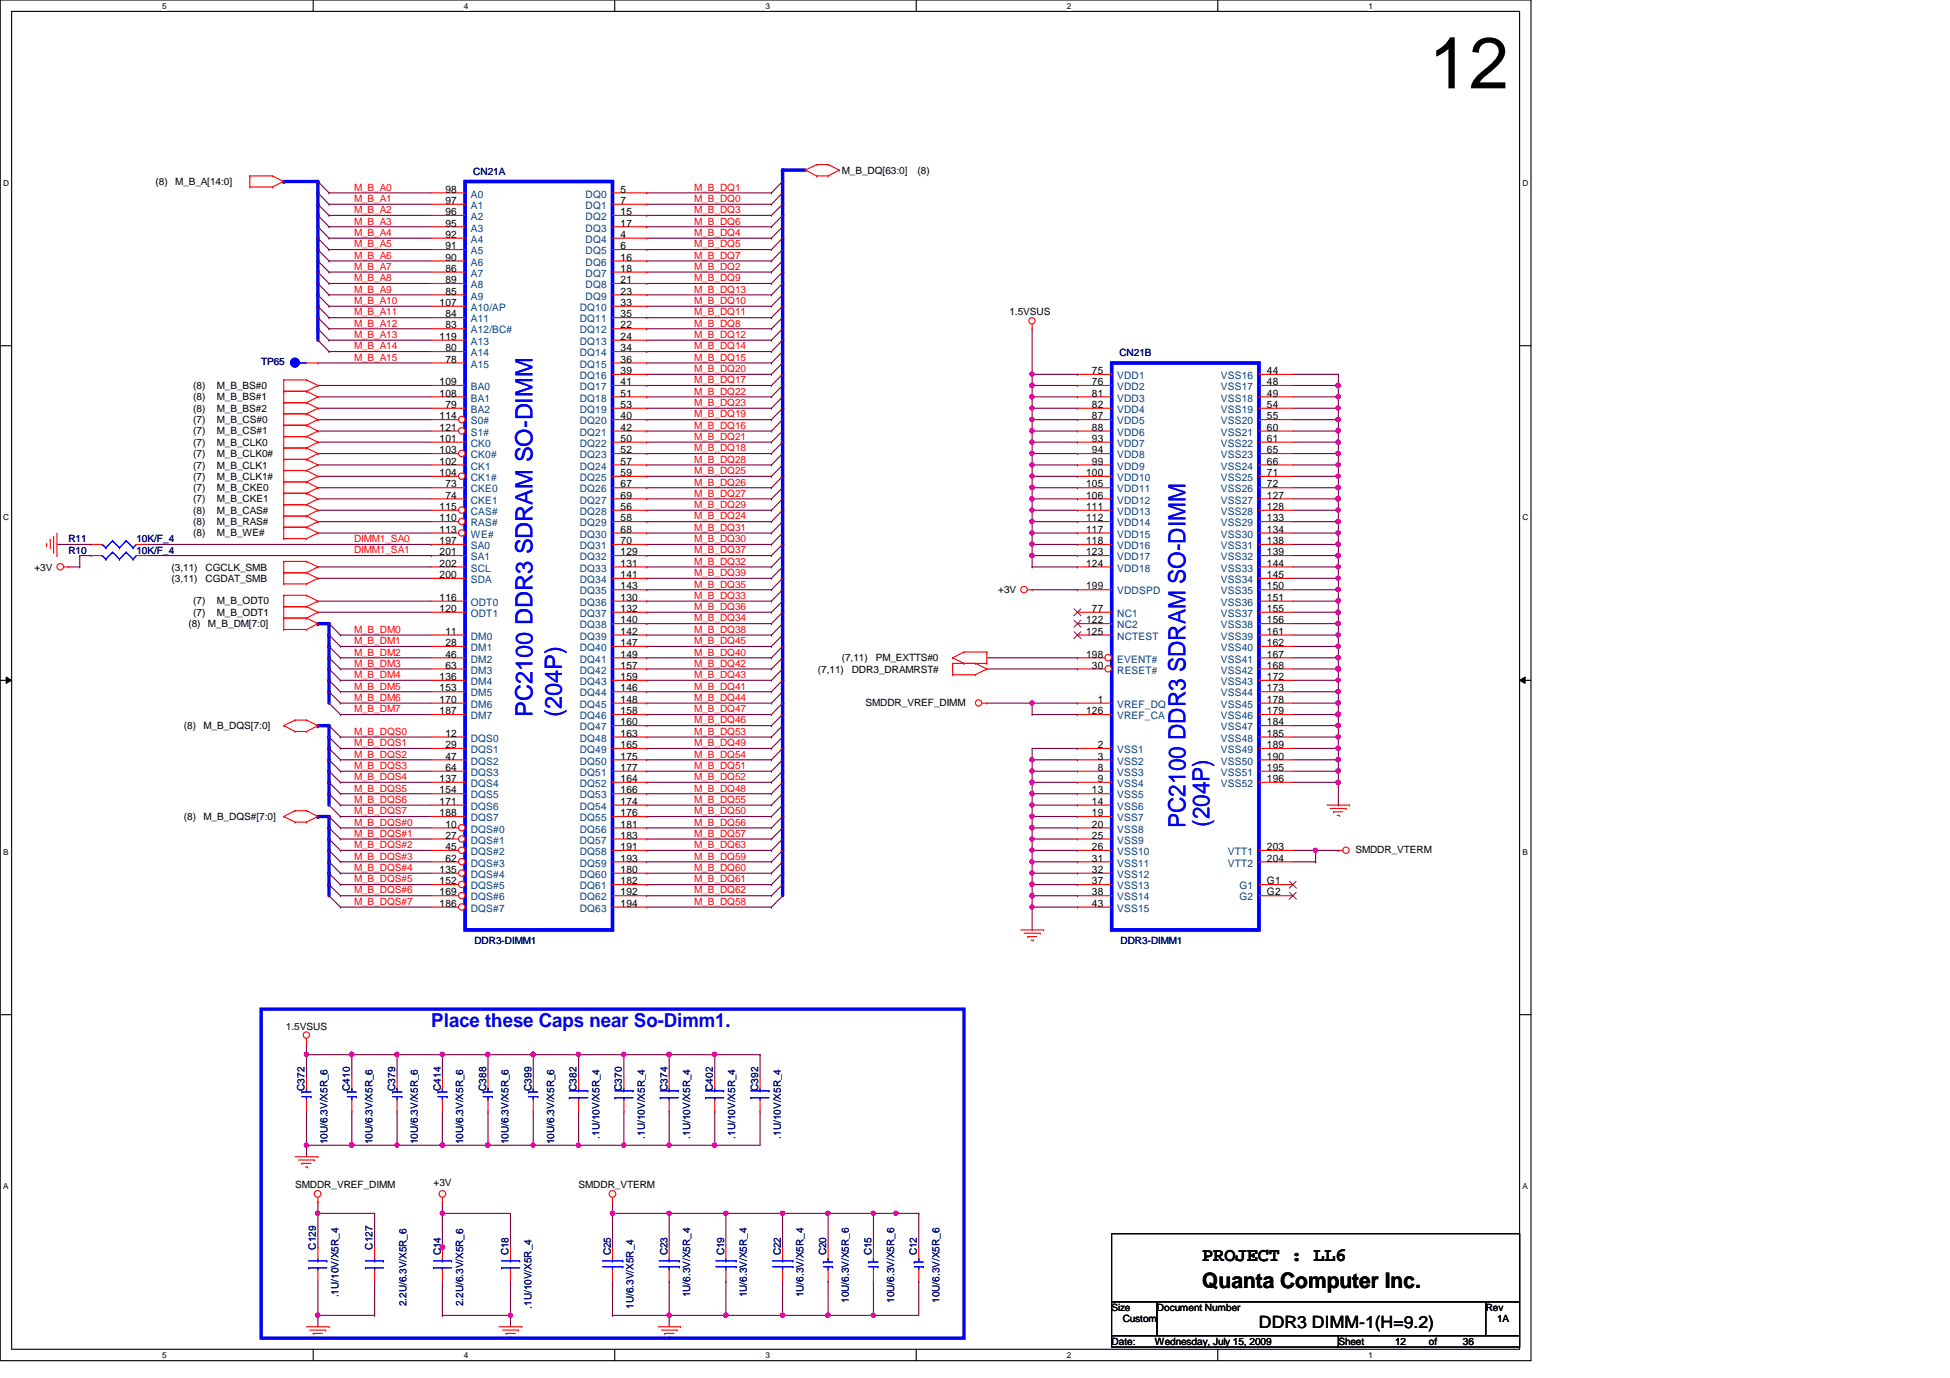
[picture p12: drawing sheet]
<svg xmlns="http://www.w3.org/2000/svg" width="297mm" height="210mm" viewBox="0 0 297 210" stroke-linecap="round" stroke-linejoin="round" font-family="sans-serif">
<defs><g id="words">
<text font-size="11" x="217.7" y="13.5">12</text>
<g font-size="3.6" fill="#00f">
<text x="81.1" y="109.2" transform="rotate(-90 81.1 109.2)">PC2100 DDR3 SDRAM SO-DIMM</text>
<text x="85.6" y="109.2" transform="rotate(-90 85.6 109.2)">(204P)</text>
<text x="184.2" y="125.9" transform="rotate(-90 184.2 125.9)">(204P)</text>
<text x="180.6" y="126.1" transform="rotate(-90 180.6 126.1)">PC2100 DDR3 SDRAM SO-DIMM</text>
</g>
<text font-size="3.3" x="183.1" y="196.1">Quanta Computer Inc.</text>
<text font-size="2.9" fill="#00f" x="65.7" y="156.4">Place these Caps near So-Dimm1.</text>
<text font-size="2.9" x="183.1" y="192.1">PROJECT : LL6</text>
<text font-size="2.6" x="191.8" y="202.4">DDR3 DIMM-1(H=9.2)</text>
<g font-size="1.6">
<text x="67.9" y="29.3">98</text>
<text x="94.5" y="29.3">5</text>
<text x="67.9" y="31.1">97</text>
<text x="67.9" y="32.8">96</text>
<text x="67.9" y="34.5">95</text>
<text x="94.5" y="31.1">7</text>
<text x="94.5" y="32.8">15</text>
<text x="94.5" y="34.5">17</text>
<text x="67.9" y="36.2">92</text>
<text x="67.9" y="38">91</text>
<text x="67.9" y="39.7">90</text>
<text x="67.9" y="41.4">86</text>
<text x="94.5" y="36.2">4</text>
<text x="94.5" y="38">6</text>
<text x="94.5" y="39.7">16</text>
<text x="94.5" y="41.4">18</text>
<text x="67" y="46.6">107</text>
<text x="67.9" y="43.1">89</text>
<text x="67.9" y="44.9">85</text>
<text x="94.5" y="43.1">21</text>
<text x="94.5" y="44.9">23</text>
<text x="94.5" y="46.6">33</text>
<text x="67" y="51.8">119</text>
<text x="67.9" y="48.3">84</text>
<text x="67.9" y="50">83</text>
<text x="67.9" y="53.5">80</text>
<text x="94.5" y="48.3">35</text>
<text x="94.5" y="50">22</text>
<text x="94.5" y="51.8">24</text>
<text x="94.5" y="53.5">34</text>
<text x="67" y="58.7">109</text>
<text x="67.9" y="55.2">78</text>
<text x="94.5" y="55.2">36</text>
<text x="94.5" y="57">39</text>
<text x="94.5" y="58.7">41</text>
<text x="166.3" y="57">75</text>
<text x="166.3" y="58.7">76</text>
<text x="193" y="57">44</text>
<text x="193" y="58.7">48</text>
<text x="67" y="60.4">108</text>
<text x="67" y="63.9">114</text>
<text x="67" y="65.6">121</text>
<text x="67.9" y="62.1">79</text>
<text x="94.5" y="60.4">51</text>
<text x="94.5" y="62.1">53</text>
<text x="94.5" y="63.9">40</text>
<text x="94.5" y="65.6">42</text>
<text x="166.3" y="60.4">81</text>
<text x="166.3" y="62.1">82</text>
<text x="166.3" y="63.9">87</text>
<text x="166.3" y="65.6">88</text>
<text x="193" y="60.4">49</text>
<text x="193" y="62.1">54</text>
<text x="193" y="63.9">55</text>
<text x="193" y="65.6">60</text>
<text x="67" y="67.3">101</text>
<text x="67" y="69">103</text>
<text x="67" y="70.8">102</text>
<text x="94.5" y="67.3">50</text>
<text x="94.5" y="69">52</text>
<text x="94.5" y="70.8">57</text>
<text x="166.3" y="67.3">93</text>
<text x="166.3" y="69">94</text>
<text x="166.3" y="70.8">99</text>
<text x="193" y="67.3">61</text>
<text x="193" y="69">65</text>
<text x="193" y="70.8">66</text>
<text x="67" y="72.5">104</text>
<text x="67" y="77.7">115</text>
<text x="67.9" y="74.3">73</text>
<text x="67.9" y="75.9">74</text>
<text x="94.5" y="72.5">59</text>
<text x="94.5" y="74.3">67</text>
<text x="94.5" y="75.9">69</text>
<text x="94.5" y="77.7">56</text>
<text x="165.4" y="72.5">100</text>
<text x="165.4" y="74.3">105</text>
<text x="165.4" y="75.9">106</text>
<text x="165.4" y="77.7">111</text>
<text x="193" y="72.5">71</text>
<text x="193" y="74.3">72</text>
<text x="193" y="75.9">127</text>
<text x="193" y="77.7">128</text>
<text x="67" y="79.4">110</text>
<text x="67" y="81.2">113</text>
<text x="67" y="82.9">197</text>
<text x="94.5" y="79.4">58</text>
<text x="94.5" y="81.2">68</text>
<text x="94.5" y="82.9">70</text>
<text x="165.4" y="79.4">112</text>
<text x="165.4" y="81.2">117</text>
<text x="165.4" y="82.9">118</text>
<text x="193" y="79.4">133</text>
<text x="193" y="81.2">134</text>
<text x="193" y="82.9">138</text>
<text x="67" y="84.6">201</text>
<text x="67" y="86.3">202</text>
<text x="67" y="88.1">200</text>
<text x="94.5" y="84.6">129</text>
<text x="94.5" y="86.3">131</text>
<text x="94.5" y="88.1">141</text>
<text x="94.5" y="89.8">143</text>
<text x="165.4" y="84.6">123</text>
<text x="165.4" y="86.3">124</text>
<text x="165.4" y="89.8">199</text>
<text x="193" y="84.6">139</text>
<text x="193" y="86.3">144</text>
<text x="193" y="88.1">145</text>
<text x="193" y="89.8">150</text>
<text x="67" y="91.5">116</text>
<text x="67" y="93.2">120</text>
<text x="94.5" y="91.5">130</text>
<text x="94.5" y="93.2">132</text>
<text x="94.5" y="95">140</text>
<text x="165.4" y="95">122</text>
<text x="166.3" y="93.2">77</text>
<text x="193" y="91.5">151</text>
<text x="193" y="93.2">155</text>
<text x="193" y="95">156</text>
<text x="67.9" y="96.7">11</text>
<text x="67.9" y="98.4">28</text>
<text x="67.9" y="100.2">46</text>
<text x="67.9" y="101.9">63</text>
<text x="94.5" y="96.7">142</text>
<text x="94.5" y="98.4">147</text>
<text x="94.5" y="100.2">149</text>
<text x="94.5" y="101.9">157</text>
<text x="165.4" y="96.7">125</text>
<text x="165.4" y="100.2">198</text>
<text x="166.3" y="101.9">30</text>
<text x="193" y="96.7">161</text>
<text x="193" y="98.4">162</text>
<text x="193" y="100.2">167</text>
<text x="193" y="101.9">168</text>
<text x="67" y="103.6">136</text>
<text x="67" y="105.3">153</text>
<text x="67" y="107.1">170</text>
<text x="94.5" y="103.6">159</text>
<text x="94.5" y="105.3">146</text>
<text x="94.5" y="107.1">148</text>
<text x="167.2" y="107.1">1</text>
<text x="193" y="103.6">172</text>
<text x="193" y="105.3">173</text>
<text x="193" y="107.1">178</text>
<text x="67" y="108.8">187</text>
<text x="67.9" y="112.2">12</text>
<text x="67.9" y="114">29</text>
<text x="94.5" y="108.8">158</text>
<text x="94.5" y="110.5">160</text>
<text x="94.5" y="112.2">163</text>
<text x="94.5" y="114">165</text>
<text x="165.4" y="108.8">126</text>
<text x="167.2" y="114">2</text>
<text x="193" y="108.8">179</text>
<text x="193" y="110.5">184</text>
<text x="193" y="112.2">185</text>
<text x="193" y="114">189</text>
<text x="67" y="119.1">137</text>
<text x="67.9" y="115.7">47</text>
<text x="67.9" y="117.4">64</text>
<text x="94.5" y="115.7">175</text>
<text x="94.5" y="117.4">177</text>
<text x="94.5" y="119.1">164</text>
<text x="167.2" y="115.7">3</text>
<text x="167.2" y="117.4">8</text>
<text x="167.2" y="119.1">9</text>
<text x="193" y="115.7">190</text>
<text x="193" y="117.4">195</text>
<text x="193" y="119.1">196</text>
<text x="67" y="120.9">154</text>
<text x="67" y="122.6">171</text>
<text x="67" y="124.3">188</text>
<text x="94.5" y="120.9">166</text>
<text x="94.5" y="122.6">174</text>
<text x="94.5" y="124.3">176</text>
<text x="166.3" y="120.9">13</text>
<text x="166.3" y="122.6">14</text>
<text x="166.3" y="124.3">19</text>
<text x="67.9" y="126.1">10</text>
<text x="67.9" y="127.8">27</text>
<text x="67.9" y="129.5">45</text>
<text x="67.9" y="131.2">62</text>
<text x="94.5" y="126.1">181</text>
<text x="94.5" y="127.8">183</text>
<text x="94.5" y="129.5">191</text>
<text x="94.5" y="131.2">193</text>
<text x="166.3" y="126.1">20</text>
<text x="166.3" y="127.8">25</text>
<text x="166.3" y="129.5">26</text>
<text x="166.3" y="131.2">31</text>
<text x="193" y="129.5">203</text>
<text x="193" y="131.2">204</text>
<text x="67" y="133">135</text>
<text x="67" y="134.7">152</text>
<text x="67" y="136.4">169</text>
<text x="94.5" y="133">180</text>
<text x="94.5" y="134.7">182</text>
<text x="94.5" y="136.4">192</text>
<text x="166.3" y="133">32</text>
<text x="166.3" y="134.7">37</text>
<text x="166.3" y="136.4">38</text>
<text x="193" y="134.7">G1</text>
<text x="193" y="136.4">G2</text>
<text x="67" y="138.1">186</text>
<text x="94.5" y="138.1">194</text>
<text x="166.3" y="138.1">43</text>
</g>
<g font-size="1.6" fill="#004080">
<text x="71.7" y="30.1">A0</text>
<text x="71.7" y="31.8">A1</text>
<text x="71.7" y="33.5">A2</text>
<text x="71.7" y="35.3">A3</text>
<text x="89.2" y="30.1">DQ0</text>
<text x="89.2" y="31.8">DQ1</text>
<text x="89.2" y="33.5">DQ2</text>
<text x="89.2" y="35.3">DQ3</text>
<text x="71.7" y="37">A4</text>
<text x="71.7" y="38.7">A5</text>
<text x="71.7" y="40.5">A6</text>
<text x="89.2" y="37">DQ4</text>
<text x="89.2" y="38.7">DQ5</text>
<text x="89.2" y="40.5">DQ6</text>
<text x="71.7" y="42.2">A7</text>
<text x="71.7" y="43.9">A8</text>
<text x="71.7" y="45.6">A9</text>
<text x="71.7" y="47.4">A10/AP</text>
<text x="88.3" y="47.4">DQ10</text>
<text x="89.2" y="42.2">DQ7</text>
<text x="89.2" y="43.9">DQ8</text>
<text x="89.2" y="45.6">DQ9</text>
<text x="71.7" y="49.1">A11</text>
<text x="71.7" y="50.8">A12/BC#</text>
<text x="71.7" y="52.5">A13</text>
<text x="88.3" y="49.1">DQ11</text>
<text x="88.3" y="50.8">DQ12</text>
<text x="88.3" y="52.5">DQ13</text>
<text x="71.7" y="54.3">A14</text>
<text x="71.7" y="56">A15</text>
<text x="71.7" y="59.4">BA0</text>
<text x="88.3" y="54.3">DQ14</text>
<text x="88.3" y="56">DQ15</text>
<text x="88.3" y="57.7">DQ16</text>
<text x="88.3" y="59.4">DQ17</text>
<text x="170.2" y="57.7">VDD1</text>
<text x="170.2" y="59.4">VDD2</text>
<text x="186" y="57.7">VSS16</text>
<text x="186" y="59.4">VSS17</text>
<text x="71.7" y="61.2">BA1</text>
<text x="71.7" y="62.9">BA2</text>
<text x="71.7" y="64.6">S0#</text>
<text x="88.3" y="61.2">DQ18</text>
<text x="88.3" y="62.9">DQ19</text>
<text x="88.3" y="64.6">DQ20</text>
<text x="170.2" y="61.2">VDD3</text>
<text x="170.2" y="62.9">VDD4</text>
<text x="170.2" y="64.6">VDD5</text>
<text x="186" y="61.2">VSS18</text>
<text x="186" y="62.9">VSS19</text>
<text x="186" y="64.6">VSS20</text>
<text x="71.7" y="66.4">S1#</text>
<text x="71.7" y="68.1">CK0</text>
<text x="71.7" y="69.8">CK0#</text>
<text x="71.7" y="71.5">CK1</text>
<text x="88.3" y="66.4">DQ21</text>
<text x="88.3" y="68.1">DQ22</text>
<text x="88.3" y="69.8">DQ23</text>
<text x="88.3" y="71.5">DQ24</text>
<text x="170.2" y="66.4">VDD6</text>
<text x="170.2" y="68.1">VDD7</text>
<text x="170.2" y="69.8">VDD8</text>
<text x="170.2" y="71.5">VDD9</text>
<text x="186" y="66.4">VSS21</text>
<text x="186" y="68.1">VSS22</text>
<text x="186" y="69.8">VSS23</text>
<text x="186" y="71.5">VSS24</text>
<text x="71.7" y="73.3">CK1#</text>
<text x="71.7" y="75">CKE0</text>
<text x="71.7" y="76.7">CKE1</text>
<text x="88.3" y="73.3">DQ25</text>
<text x="88.3" y="75">DQ26</text>
<text x="88.3" y="76.7">DQ27</text>
<text x="170.2" y="73.3">VDD10</text>
<text x="170.2" y="75">VDD11</text>
<text x="170.2" y="76.7">VDD12</text>
<text x="186" y="73.3">VSS25</text>
<text x="186" y="75">VSS26</text>
<text x="186" y="76.7">VSS27</text>
<text x="71.7" y="78.4">CAS#</text>
<text x="71.7" y="80.2">RAS#</text>
<text x="71.7" y="81.9">WE#</text>
<text x="71.7" y="83.7">SA0</text>
<text x="88.3" y="78.4">DQ28</text>
<text x="88.3" y="80.2">DQ29</text>
<text x="88.3" y="81.9">DQ30</text>
<text x="88.3" y="83.7">DQ31</text>
<text x="170.2" y="78.4">VDD13</text>
<text x="170.2" y="80.2">VDD14</text>
<text x="170.2" y="81.9">VDD15</text>
<text x="170.2" y="83.7">VDD16</text>
<text x="186" y="78.4">VSS28</text>
<text x="186" y="80.2">VSS29</text>
<text x="186" y="81.9">VSS30</text>
<text x="186" y="83.7">VSS31</text>
<text x="71.7" y="85.3">SA1</text>
<text x="71.7" y="87.1">SCL</text>
<text x="71.7" y="88.8">SDA</text>
<text x="88.3" y="85.3">DQ32</text>
<text x="88.3" y="87.1">DQ33</text>
<text x="88.3" y="88.8">DQ34</text>
<text x="170.2" y="85.3">VDD17</text>
<text x="170.2" y="87.1">VDD18</text>
<text x="186" y="85.3">VSS32</text>
<text x="186" y="87.1">VSS33</text>
<text x="186" y="88.8">VSS34</text>
<text x="71.7" y="92.3">ODT0</text>
<text x="71.7" y="94">ODT1</text>
<text x="88.3" y="90.6">DQ35</text>
<text x="88.3" y="92.3">DQ36</text>
<text x="88.3" y="94">DQ37</text>
<text x="88.3" y="95.7">DQ38</text>
<text x="170.2" y="90.6">VDDSPD</text>
<text x="170.2" y="94">NC1</text>
<text x="170.2" y="95.7">NC2</text>
<text x="186" y="90.6">VSS35</text>
<text x="186" y="92.3">VSS36</text>
<text x="186" y="94">VSS37</text>
<text x="186" y="95.7">VSS38</text>
<text x="71.7" y="97.5">DM0</text>
<text x="71.7" y="99.2">DM1</text>
<text x="71.7" y="100.9">DM2</text>
<text x="88.3" y="97.5">DQ39</text>
<text x="88.3" y="99.2">DQ40</text>
<text x="88.3" y="100.9">DQ41</text>
<text x="170.2" y="97.5">NCTEST</text>
<text x="170.2" y="100.9">EVENT#</text>
<text x="186" y="97.5">VSS39</text>
<text x="186" y="99.2">VSS40</text>
<text x="186" y="100.9">VSS41</text>
<text x="71.7" y="102.6">DM3</text>
<text x="71.7" y="104.4">DM4</text>
<text x="71.7" y="106.1">DM5</text>
<text x="71.7" y="107.8">DM6</text>
<text x="88.3" y="102.6">DQ42</text>
<text x="88.3" y="104.4">DQ43</text>
<text x="88.3" y="106.1">DQ44</text>
<text x="88.3" y="107.8">DQ45</text>
<text x="170.2" y="102.6">RESET#</text>
<text x="170.2" y="107.8">VREF_DQ</text>
<text x="186" y="102.6">VSS42</text>
<text x="186" y="104.4">VSS43</text>
<text x="186" y="106.1">VSS44</text>
<text x="186" y="107.8">VSS45</text>
<text x="71.7" y="109.6">DM7</text>
<text x="71.7" y="113">DQS0</text>
<text x="88.3" y="109.6">DQ46</text>
<text x="88.3" y="111.3">DQ47</text>
<text x="88.3" y="113">DQ48</text>
<text x="170.2" y="109.6">VREF_CA</text>
<text x="186" y="109.6">VSS46</text>
<text x="186" y="111.3">VSS47</text>
<text x="186" y="113">VSS48</text>
<text x="71.7" y="114.7">DQS1</text>
<text x="71.7" y="116.5">DQS2</text>
<text x="71.7" y="118.2">DQS3</text>
<text x="71.7" y="119.9">DQS4</text>
<text x="88.3" y="114.7">DQ49</text>
<text x="88.3" y="116.5">DQ50</text>
<text x="88.3" y="118.2">DQ51</text>
<text x="88.3" y="119.9">DQ52</text>
<text x="170.2" y="114.7">VSS1</text>
<text x="170.2" y="116.5">VSS2</text>
<text x="170.2" y="118.2">VSS3</text>
<text x="170.2" y="119.9">VSS4</text>
<text x="186" y="114.7">VSS49</text>
<text x="186" y="116.5">VSS50</text>
<text x="186" y="118.2">VSS51</text>
<text x="186" y="119.9">VSS52</text>
<text x="71.7" y="121.6">DQS5</text>
<text x="71.7" y="123.4">DQS6</text>
<text x="71.7" y="125.1">DQS7</text>
<text x="88.3" y="121.6">DQ53</text>
<text x="88.3" y="123.4">DQ54</text>
<text x="88.3" y="125.1">DQ55</text>
<text x="170.2" y="121.6">VSS5</text>
<text x="170.2" y="123.4">VSS6</text>
<text x="170.2" y="125.1">VSS7</text>
<text x="71.7" y="126.8">DQS#0</text>
<text x="71.7" y="128.5">DQS#1</text>
<text x="71.7" y="130.3">DQS#2</text>
<text x="71.7" y="132">DQS#3</text>
<text x="88.3" y="126.8">DQ56</text>
<text x="88.3" y="128.5">DQ57</text>
<text x="88.3" y="130.3">DQ58</text>
<text x="88.3" y="132">DQ59</text>
<text x="170.2" y="126.8">VSS8</text>
<text x="170.2" y="128.5">VSS9</text>
<text x="170.2" y="130.3">VSS10</text>
<text x="170.2" y="132">VSS11</text>
<text x="187" y="130.3">VTT1</text>
<text x="187" y="132">VTT2</text>
<text x="71.7" y="133.7">DQS#4</text>
<text x="71.7" y="135.5">DQS#5</text>
<text x="71.7" y="137.2">DQS#6</text>
<text x="88.3" y="133.7">DQ60</text>
<text x="88.3" y="135.5">DQ61</text>
<text x="88.3" y="137.2">DQ62</text>
<text x="170.2" y="133.7">VSS12</text>
<text x="170.2" y="135.5">VSS13</text>
<text x="170.2" y="137.2">VSS14</text>
<text x="188.8" y="135.5">G1</text>
<text x="188.8" y="137.2">G2</text>
<text x="71.7" y="138.9">DQS#7</text>
<text x="88.3" y="138.9">DQ63</text>
<text x="170.2" y="138.9">VSS15</text>
</g>
<g font-size="1.5">
<text x="23.7" y="28.2">(8)</text>
<text x="26.7" y="28.2">M_B_A[14:0]</text>
<text x="128.2" y="26.5">M_B_DQ[63:0]</text>
<text x="139.8" y="26.5">(8)</text>
<text x="153.8" y="48">1.5VSUS</text>
<text x="29.4" y="59.3">(8)</text>
<text x="33" y="59.3">M_B_BS#0</text>
<text x="29.4" y="61">(8)</text>
<text x="29.4" y="62.7">(8)</text>
<text x="29.4" y="64.4">(7)</text>
<text x="33" y="61">M_B_BS#1</text>
<text x="33" y="62.7">M_B_BS#2</text>
<text x="33" y="64.4">M_B_CS#0</text>
<text x="29.4" y="66.2">(7)</text>
<text x="29.4" y="71.4">(7)</text>
<text x="29.4" y="67.9">(7)</text>
<text x="29.4" y="69.6">(7)</text>
<text x="33" y="66.2">M_B_CS#1</text>
<text x="33" y="71.4">M_B_CLK1</text>
<text x="33" y="67.9">M_B_CLK0</text>
<text x="33" y="69.6">M_B_CLK0#</text>
<text x="29.4" y="74.8">(7)</text>
<text x="29.4" y="76.5">(7)</text>
<text x="29.4" y="73.1">(7)</text>
<text x="33" y="74.8">M_B_CKE0</text>
<text x="33" y="76.5">M_B_CKE1</text>
<text x="33" y="73.1">M_B_CLK1#</text>
<text x="29.4" y="78.3">(8)</text>
<text x="29.4" y="80">(8)</text>
<text x="29.4" y="81.7">(8)</text>
<text x="33" y="78.3">M_B_CAS#</text>
<text x="33" y="80">M_B_RAS#</text>
<text x="33" y="81.7">M_B_WE#</text>
<text x="5.2" y="86.9">+3V</text>
<text x="26.1" y="86.9">(3,11)</text>
<text x="26.1" y="88.6">(3,11)</text>
<text x="31.3" y="86.9">CGCLK_SMB</text>
<text x="31.3" y="88.6">CGDAT_SMB</text>
<text x="28.7" y="95.5">(8)</text>
<text x="29.4" y="92.1">(7)</text>
<text x="29.4" y="93.8">(7)</text>
<text x="31.7" y="95.5">M_B_DM[7:0]</text>
<text x="33" y="92.1">M_B_ODT0</text>
<text x="33" y="93.8">M_B_ODT1</text>
<text x="152.1" y="90.3">+3V</text>
<text x="128.2" y="100.7">(7,11)</text>
<text x="133.4" y="100.7">PM_EXTTS#0</text>
<text x="124.6" y="102.4">(7,11)</text>
<text x="129.7" y="102.4">DDR3_DRAMRST#</text>
<text x="131.8" y="107.6">SMDDR_VREF_DIMM</text>
<text x="28" y="111.1">(8)</text>
<text x="31" y="111.1">M_B_DQS[7:0]</text>
<text x="28" y="124.9">(8)</text>
<text x="31" y="124.9">M_B_DQS#[7:0]</text>
<text x="206.5" y="129.9">SMDDR_VTERM</text>
<text x="43.6" y="156.8">1.5VSUS</text>
<text x="45" y="181">SMDDR_VREF_DIMM</text>
<text x="66" y="180.7">+3V</text>
<text x="88.1" y="181">SMDDR_VTERM</text>
<text x="169.3" y="199.7">Size</text>
<text x="171" y="201.4">Custom</text>
<text x="176.2" y="199.7">Document Number</text>
<text x="226.3" y="199.7">Rev</text>
<text x="228" y="201.4">1A</text>
<text x="169.3" y="204.9">Date:</text>
<text x="175.9" y="204.9">Wednesday, July 15, 2009</text>
<text x="203.9" y="204.9">Sheet</text>
<text x="212.5" y="204.9">12</text>
<text x="217.7" y="204.9">of</text>
<text x="222.8" y="204.9">36</text>
</g>
<g font-size="1.5" fill="#f00">
<text x="53.9" y="29">M_B_A0</text>
<text x="105.7" y="29">M_B_DQ1</text>
<text x="53.9" y="35.9">M_B_A4</text>
<text x="53.9" y="32.5">M_B_A2</text>
<text x="53.9" y="34.2">M_B_A3</text>
<text x="53.9" y="30.8">M_B_A1</text>
<text x="105.7" y="30.8">M_B_DQ0</text>
<text x="105.7" y="32.5">M_B_DQ3</text>
<text x="105.7" y="34.2">M_B_DQ6</text>
<text x="105.7" y="35.9">M_B_DQ4</text>
<text x="53.9" y="41.1">M_B_A7</text>
<text x="53.9" y="39.4">M_B_A6</text>
<text x="53.9" y="37.7">M_B_A5</text>
<text x="105.7" y="37.7">M_B_DQ5</text>
<text x="105.7" y="39.4">M_B_DQ7</text>
<text x="105.7" y="41.1">M_B_DQ2</text>
<text x="53.9" y="46.3">M_B_A10</text>
<text x="53.9" y="44.6">M_B_A9</text>
<text x="53.9" y="42.8">M_B_A8</text>
<text x="105.7" y="42.8">M_B_DQ9</text>
<text x="105.7" y="44.6">M_B_DQ13</text>
<text x="105.7" y="46.3">M_B_DQ10</text>
<text x="53.9" y="53.2">M_B_A14</text>
<text x="53.9" y="51.5">M_B_A13</text>
<text x="53.9" y="49.7">M_B_A12</text>
<text x="53.9" y="48">M_B_A11</text>
<text x="105.7" y="48">M_B_DQ11</text>
<text x="105.7" y="49.7">M_B_DQ8</text>
<text x="105.7" y="51.5">M_B_DQ12</text>
<text x="105.7" y="53.2">M_B_DQ14</text>
<text x="53.9" y="54.9">M_B_A15</text>
<text x="105.7" y="54.9">M_B_DQ15</text>
<text x="105.7" y="56.7">M_B_DQ20</text>
<text x="105.7" y="58.4">M_B_DQ17</text>
<text x="105.7" y="60.1">M_B_DQ22</text>
<text x="105.7" y="61.8">M_B_DQ23</text>
<text x="105.7" y="63.6">M_B_DQ19</text>
<text x="105.7" y="65.3">M_B_DQ16</text>
<text x="105.7" y="67">M_B_DQ21</text>
<text x="105.7" y="68.7">M_B_DQ18</text>
<text x="105.7" y="70.5">M_B_DQ28</text>
<text x="105.7" y="72.2">M_B_DQ25</text>
<text x="105.7" y="74">M_B_DQ26</text>
<text x="105.7" y="75.6">M_B_DQ27</text>
<text x="105.7" y="77.4">M_B_DQ29</text>
<text x="53.9" y="82.6">DIMM1_SA0</text>
<text x="105.7" y="79.1">M_B_DQ24</text>
<text x="105.7" y="80.9">M_B_DQ31</text>
<text x="105.7" y="82.6">M_B_DQ30</text>
<text x="53.9" y="84.3">DIMM1_SA1</text>
<text x="105.7" y="89.5">M_B_DQ35</text>
<text x="105.7" y="84.3">M_B_DQ37</text>
<text x="105.7" y="86">M_B_DQ32</text>
<text x="105.7" y="87.8">M_B_DQ39</text>
<text x="105.7" y="91.2">M_B_DQ33</text>
<text x="105.7" y="92.9">M_B_DQ36</text>
<text x="105.7" y="94.7">M_B_DQ34</text>
<text x="53.9" y="96.4">M_B_DM0</text>
<text x="53.9" y="98.1">M_B_DM1</text>
<text x="53.9" y="99.9">M_B_DM2</text>
<text x="53.9" y="101.6">M_B_DM3</text>
<text x="105.7" y="96.4">M_B_DQ38</text>
<text x="105.7" y="98.1">M_B_DQ45</text>
<text x="105.7" y="99.9">M_B_DQ40</text>
<text x="105.7" y="101.6">M_B_DQ42</text>
<text x="53.9" y="103.3">M_B_DM4</text>
<text x="53.9" y="105">M_B_DM5</text>
<text x="53.9" y="106.8">M_B_DM6</text>
<text x="105.7" y="106.8">M_B_DQ44</text>
<text x="105.7" y="103.3">M_B_DQ43</text>
<text x="105.7" y="105">M_B_DQ41</text>
<text x="53.9" y="108.5">M_B_DM7</text>
<text x="53.9" y="111.9">M_B_DQS0</text>
<text x="53.9" y="113.7">M_B_DQS1</text>
<text x="105.7" y="108.5">M_B_DQ47</text>
<text x="105.7" y="110.2">M_B_DQ46</text>
<text x="105.7" y="111.9">M_B_DQ53</text>
<text x="105.7" y="113.7">M_B_DQ49</text>
<text x="53.9" y="115.4">M_B_DQS2</text>
<text x="53.9" y="117.1">M_B_DQS3</text>
<text x="53.9" y="118.8">M_B_DQS4</text>
<text x="105.7" y="115.4">M_B_DQ54</text>
<text x="105.7" y="117.1">M_B_DQ51</text>
<text x="105.7" y="118.8">M_B_DQ52</text>
<text x="53.9" y="120.6">M_B_DQS5</text>
<text x="53.9" y="122.3">M_B_DQS6</text>
<text x="53.9" y="124">M_B_DQS7</text>
<text x="53.9" y="125.8">M_B_DQS#0</text>
<text x="105.7" y="124">M_B_DQ50</text>
<text x="105.7" y="125.8">M_B_DQ56</text>
<text x="105.7" y="120.6">M_B_DQ48</text>
<text x="105.7" y="122.3">M_B_DQ55</text>
<text x="53.9" y="127.5">M_B_DQS#1</text>
<text x="53.9" y="129.2">M_B_DQS#2</text>
<text x="53.9" y="130.9">M_B_DQS#3</text>
<text x="105.7" y="127.5">M_B_DQ57</text>
<text x="105.7" y="129.2">M_B_DQ63</text>
<text x="105.7" y="130.9">M_B_DQ59</text>
<text x="53.9" y="132.7">M_B_DQS#4</text>
<text x="53.9" y="134.4">M_B_DQS#5</text>
<text x="53.9" y="136.1">M_B_DQS#6</text>
<text x="53.9" y="137.8">M_B_DQS#7</text>
<text x="105.7" y="132.7">M_B_DQ60</text>
<text x="105.7" y="134.4">M_B_DQ61</text>
<text x="105.7" y="136.1">M_B_DQ62</text>
<text x="105.7" y="137.8">M_B_DQ58</text>
</g>
<g font-size="1.5" fill="#000080">
<text x="72.1" y="26.6">CN21A</text>
<text x="39.8" y="55.6">TP65</text>
<text x="170.5" y="54.3">CN21B</text>
<text x="10.4" y="82.6">R11</text>
<text x="20.8" y="82.6">10K/F_4</text>
<text x="10.4" y="84.3">R10</text>
<text x="20.8" y="84.3">10K/F_4</text>
<text x="72.3" y="143.7">DDR3-DIMM1</text>
<text x="170.7" y="143.7">DDR3-DIMM1</text>
<text x="46.4" y="166.2" transform="rotate(-90 46.4 166.2)">C372</text>
<text x="53.3" y="166.2" transform="rotate(-90 53.3 166.2)">C410</text>
<text x="60.2" y="166.2" transform="rotate(-90 60.2 166.2)">C379</text>
<text x="67.1" y="166.2" transform="rotate(-90 67.1 166.2)">C414</text>
<text x="74" y="166.2" transform="rotate(-90 74 166.2)">C388</text>
<text x="80.9" y="166.2" transform="rotate(-90 80.9 166.2)">C399</text>
<text x="87.8" y="166.2" transform="rotate(-90 87.8 166.2)">C382</text>
<text x="94.7" y="166.2" transform="rotate(-90 94.7 166.2)">C370</text>
<text x="101.7" y="166.2" transform="rotate(-90 101.7 166.2)">C374</text>
<text x="108.6" y="166.2" transform="rotate(-90 108.6 166.2)">C402</text>
<text x="115.5" y="166.2" transform="rotate(-90 115.5 166.2)">C392</text>
<text x="91.3" y="173.4" transform="rotate(-90 91.3 173.4)">.1U/10V/X5R_4</text>
<text x="98.2" y="173.4" transform="rotate(-90 98.2 173.4)">.1U/10V/X5R_4</text>
<text x="105.1" y="173.4" transform="rotate(-90 105.1 173.4)">.1U/10V/X5R_4</text>
<text x="112" y="173.4" transform="rotate(-90 112 173.4)">.1U/10V/X5R_4</text>
<text x="119" y="173.4" transform="rotate(-90 119 173.4)">.1U/10V/X5R_4</text>
<text x="49.9" y="174.3" transform="rotate(-90 49.9 174.3)">10U/6.3V/X5R_6</text>
<text x="56.8" y="174.3" transform="rotate(-90 56.8 174.3)">10U/6.3V/X5R_6</text>
<text x="63.7" y="174.3" transform="rotate(-90 63.7 174.3)">10U/6.3V/X5R_6</text>
<text x="70.6" y="174.3" transform="rotate(-90 70.6 174.3)">10U/6.3V/X5R_6</text>
<text x="77.5" y="174.3" transform="rotate(-90 77.5 174.3)">10U/6.3V/X5R_6</text>
<text x="84.4" y="174.3" transform="rotate(-90 84.4 174.3)">10U/6.3V/X5R_6</text>
<text x="48.1" y="190.3" transform="rotate(-90 48.1 190.3)">C129</text>
<text x="56.8" y="190.3" transform="rotate(-90 56.8 190.3)">C127</text>
<text x="67.1" y="191.2" transform="rotate(-90 67.1 191.2)">C14</text>
<text x="77.5" y="191.2" transform="rotate(-90 77.5 191.2)">C18</text>
<text x="93" y="191.2" transform="rotate(-90 93 191.2)">C25</text>
<text x="101.7" y="191.2" transform="rotate(-90 101.7 191.2)">C23</text>
<text x="110.3" y="191.2" transform="rotate(-90 110.3 191.2)">C19</text>
<text x="119" y="191.2" transform="rotate(-90 119 191.2)">C22</text>
<text x="125.9" y="191.2" transform="rotate(-90 125.9 191.2)">C20</text>
<text x="132.8" y="191.2" transform="rotate(-90 132.8 191.2)">C15</text>
<text x="139.7" y="191.2" transform="rotate(-90 139.7 191.2)">C12</text>
<text x="51.6" y="197.6" transform="rotate(-90 51.6 197.6)">.1U/10V/X5R_4</text>
<text x="105.1" y="197.6" transform="rotate(-90 105.1 197.6)">1U/6.3V/X5R_4</text>
<text x="113.7" y="197.6" transform="rotate(-90 113.7 197.6)">1U/6.3V/X5R_4</text>
<text x="122.4" y="197.6" transform="rotate(-90 122.4 197.6)">1U/6.3V/X5R_4</text>
<text x="61.9" y="199" transform="rotate(-90 61.9 199)">2.2U/6.3V/X5R_6</text>
<text x="70.6" y="199" transform="rotate(-90 70.6 199)">2.2U/6.3V/X5R_6</text>
<text x="80.9" y="199.3" transform="rotate(-90 80.9 199.3)">.1U/10V/X5R_4</text>
<text x="96.5" y="199.3" transform="rotate(-90 96.5 199.3)">1U/6.3V/X5R_4</text>
<text x="129.3" y="198.5" transform="rotate(-90 129.3 198.5)">10U/6.3V/X5R_6</text>
<text x="136.2" y="198.5" transform="rotate(-90 136.2 198.5)">10U/6.3V/X5R_6</text>
<text x="143.1" y="198.5" transform="rotate(-90 143.1 198.5)">10U/6.3V/X5R_6</text>
</g>
<g font-size="1.3">
<text x="24.7" y="1.4">5</text>
<text x="70.7" y="1.4">4</text>
<text x="116.6" y="1.4">3</text>
<text x="162.5" y="1.4">2</text>
<text x="208.4" y="1.4">1</text>
<text x=".5" y="28.3">D</text>
<text x="231.9" y="28.3">D</text>
<text x=".5" y="79.2">C</text>
<text x="231.9" y="79.2">C</text>
<text x=".5" y="130.2">B</text>
<text x="231.9" y="130.2">B</text>
<text x=".5" y="181.1">A</text>
<text x="231.9" y="181.1">A</text>
<text x="24.7" y="206.9">5</text>
<text x="70.7" y="206.9">4</text>
<text x="116.6" y="206.9">3</text>
<text x="162.5" y="206.9">2</text>
<text x="208.4" y="206.9">1</text>
</g>
</g></defs>
<path d="M0 0h233.2v207.3h-233.2zM1.8 1.7h229.7v203.8h-229.7z" fill="none" stroke="#000" stroke-width=".17"/>
<g fill="#fff">
<path d="M24.7 .2h.7v1.4h-.7z"/>
<path d="M24.7 205.7h.7v1.4h-.7z"/>
</g>
<path d="M47.7 0v1.7M47.7 205.5v1.8" fill="none" stroke="#000" stroke-width=".17"/>
<g fill="#fff">
<path d="M70.7 .2h.6v1.4h-.6z"/>
<path d="M70.7 205.7h.6v1.4h-.6z"/>
</g>
<path d="M93.6 0v1.7M93.6 205.5v1.8" fill="none" stroke="#000" stroke-width=".17"/>
<g fill="#fff">
<path d="M116.6 .2h.7v1.4h-.7z"/>
<path d="M116.6 205.7h.7v1.4h-.7z"/>
</g>
<path d="M139.6 0v1.7M139.6 205.5v1.8" fill="none" stroke="#000" stroke-width=".17"/>
<g fill="#fff">
<path d="M162.5 .2h.7v1.4h-.7z"/>
<path d="M162.5 205.7h.7v1.4h-.7z"/>
</g>
<path d="M185.5 0v1.7M185.5 205.5v1.8" fill="none" stroke="#000" stroke-width=".17"/>
<g fill="#fff">
<path d="M208.4 .2h.7v1.4h-.7z"/>
<path d="M208.4 205.7h.7v1.4h-.7z"/>
<path d="M.5 27.2h.9v1.4h-.9z"/>
<path d="M231.9 27.2h.9v1.4h-.9z"/>
<path d="M.5 78.1h.9v1.4h-.9z"/>
<path d="M231.9 78.1h.9v1.4h-.9z"/>
</g>
<path d="M0 52.7h1.8M231.5 52.7h1.7" fill="none" stroke="#000" stroke-width=".17"/>
<g fill="#fff">
<path d="M.5 129.1h.8v1.4h-.8z"/>
<path d="M231.9 129.1h.8v1.4h-.8z"/>
</g>
<path d="M0 103.6h1.8M231.5 103.6h1.7" fill="none" stroke="#000" stroke-width=".17"/>
<path d="M.9 103.1l.9 .5-.9 .5zM231.5 103.6l.8-.5v1z" fill="#000"/>
<path d="M.9 103.1l.9 .5-.9 .5zM231.5 103.6l.8-.5v1z" fill="none" stroke="#000" stroke-width=".15"/>
<g fill="#fff">
<path d="M.5 180h.8v1.4h-.8z"/>
<path d="M231.9 180h.8v1.4h-.8z"/>
</g>
<path d="M0 154.6h1.8M231.5 154.6h1.7" fill="none" stroke="#000" stroke-width=".17"/>
<g fill="none" stroke="#800040" stroke-width=".17">
<path d="M50.1 29.4h.1M50.1 39.8h.1M50.1 38h.1M50.1 36.3h.1M50.1 32.8h.1M50.1 34.5h.1M50.1 31.1h.1M50.1 29.4h15.6M50.1 39.8h15.6M50.1 38h15.6M50.1 36.3h15.6M50.1 32.8h15.6"/>
<path d="M50.1 34.5h15.6M50.1 31.1h15.6M48.4 55.3h.1M48.4 55.3h17.3M50.1 53.6h.1M50.1 51.8h.1M50.1 50.1h.1M50.1 48.4h.1M50.1 46.7h.1M50.1 44.9h.1M50.1 43.2h.1M50.1 41.4h.1"/>
<path d="M50.1 53.6h15.6M50.1 51.8h15.6M50.1 50.1h15.6M50.1 48.4h15.6M50.1 46.7h15.6M50.1 44.9h15.6M50.1 43.2h15.6M50.1 41.4h15.6"/>
</g>
<path d="M43.2 27.6h5.2" fill="none" stroke="#00f" stroke-width=".51"/>
<circle cx="43.2" cy="27.6" r=".25" fill="#00f"/>
<g fill="none" stroke="#800040" stroke-width=".17">
<path d="M48.4 58.7h.1M48.4 58.7h17.3M48.4 79.5h.1M48.4 77.7h.1M48.4 76h.1M48.4 74.3h.1M48.4 72.6h.1M48.4 70.8h.1M48.4 69.1h.1M48.4 67.4h.1M48.4 65.7h.1M48.4 63.9h.1"/>
<path d="M48.4 62.2h.1M48.4 60.5h.1M48.4 79.5h17.3M48.4 77.7h17.3M48.4 76h17.3M48.4 74.3h17.3M48.4 72.6h17.3M48.4 70.8h17.3M48.4 69.1h17.3M48.4 67.4h17.3M48.4 65.7h17.3M48.4 63.9h17.3"/>
<path d="M48.4 62.2h17.3M48.4 60.5h17.3M48.4 81.2h.1M48.4 86.4h.1M48.4 88.1h.1M48.4 91.6h.1M48.4 93.3h.1M48.4 81.2h17.3M48.4 86.4h17.3M48.4 88.1h17.3M48.4 91.6h17.3M48.4 93.3h17.3"/>
<path d="M51.9 96.7h.1M51.9 98.5h.1M51.9 96.7h13.8M51.9 98.5h13.8M51.9 100.2h.1M51.9 101.9h.1M51.9 103.6h.1M51.9 105.4h.1M51.9 107.1h.1M51.9 108.8h.1M51.9 112.3h.1M51.9 114h.1"/>
<path d="M51.9 115.7h.1M51.9 117.5h.1M51.9 119.2h.1M51.9 100.2h13.8M51.9 101.9h13.8M51.9 103.6h13.8M51.9 105.4h13.8M51.9 107.1h13.8M51.9 108.8h13.8M51.9 112.3h13.8M51.9 114h13.8M51.9 115.7h13.8"/>
<path d="M51.9 117.5h13.8M51.9 119.2h13.8M51.9 120.9h.1M51.9 122.6h.1M51.9 124.4h.1M51.9 126.1h.1M51.9 127.8h.1M51.9 129.5h.1M51.9 131.3h.1M51.9 133h.1M51.9 134.7h.1M51.9 136.4h.1"/>
<path d="M51.9 138.2h.1M51.9 120.9h13.8M51.9 122.6h13.8M51.9 124.4h13.8M51.9 126.1h13.8M51.9 127.8h13.8M51.9 129.5h13.8M51.9 131.3h13.8M51.9 133h13.8M51.9 134.7h13.8M51.9 136.4h13.8M51.9 138.2h13.8"/>
</g>
<path d="M50.1 134.7v1.7" fill="none" stroke="#00f" stroke-width=".51"/>
<circle cx="50.1" cy="134.7" r=".25" fill="#00f"/>
<path d="M48.4 124.4h1.7" fill="none" stroke="#00f" stroke-width=".51"/>
<circle cx="48.4" cy="124.4" r=".25" fill="#00f"/>
<path d="M48.4 110.5h1.7" fill="none" stroke="#00f" stroke-width=".51"/>
<circle cx="48.4" cy="110.5" r=".25" fill="#00f"/>
<path d="M48.4 95h1.7" fill="none" stroke="#00f" stroke-width=".51"/>
<circle cx="48.4" cy="95" r=".25" fill="#00f"/>
<path d="M119.2 25.9h3.5" fill="none" stroke="#00f" stroke-width=".51"/>
<circle cx="119.2" cy="25.9" r=".25" fill="#00f"/>
<path d="M22.5 82.9h43.2M22.5 84.6h43.2M65.7 82.9h.1M65.7 84.6h.1M157.2 84.6h.1M157.2 86.4h6.9M157.2 82.9v1.7M164.1 86.4h.1" fill="none" stroke="#800040" stroke-width=".17"/>
<circle cx="157.2" cy="84.6" r=".33" fill="#f0f"/>
<circle cx="157.2" cy="84.6" r=".33" fill="none" stroke="#f0f" stroke-width=".17"/>
<path d="M157.2 79.5h.1M157.2 77.7v1.8M157.2 81.2h6.9M164.1 81.2h.1" fill="none" stroke="#800040" stroke-width=".17"/>
<circle cx="157.2" cy="79.4" r=".32" fill="#f0f"/>
<circle cx="157.2" cy="79.4" r=".32" fill="none" stroke="#f0f" stroke-width=".17"/>
<path d="M157.2 58.7h6.9M164.1 58.7h.1M157.2 76h6.9M157.2 74.3h6.9M157.2 72.6h6.9M157.2 62.2h6.9M164.1 76h.1M164.1 74.3h.1M164.1 72.6h.1M164.1 62.2h.1" fill="none" stroke="#800040" stroke-width=".17"/>
<circle cx="157.2" cy="62.2" r=".32" fill="#f0f"/>
<circle cx="157.2" cy="62.2" r=".32" fill="none" stroke="#f0f" stroke-width=".17"/>
<path d="M157.2 69.1h6.9M157.2 63.9h6.9M164.1 69.1h.1M164.1 63.9h.1" fill="none" stroke="#800040" stroke-width=".17"/>
<circle cx="157.2" cy="63.9" r=".32" fill="#f0f"/>
<circle cx="157.2" cy="63.9" r=".32" fill="none" stroke="#f0f" stroke-width=".17"/>
<path d="M196.9 57h7M203.9 57h.1M157.2 67.4h6.9M164.1 67.4h.1M203.9 70.8h.1M203.9 69.1v1.7" fill="none" stroke="#800040" stroke-width=".17"/>
<circle cx="203.8" cy="70.8" r=".33" fill="#f0f"/>
<circle cx="203.8" cy="70.8" r=".33" fill="none" stroke="#f0f" stroke-width=".17"/>
<path d="M196.9 63.9h7M203.9 63.9h.1M196.9 82.9h7M203.9 82.9h.1" fill="none" stroke="#800040" stroke-width=".17"/>
<circle cx="203.8" cy="63.9" r=".33" fill="#f0f"/>
<circle cx="203.8" cy="63.9" r=".33" fill="none" stroke="#f0f" stroke-width=".17"/>
<path d="M196.9 62.2h7M203.9 62.2h.1" fill="none" stroke="#800040" stroke-width=".17"/>
<circle cx="203.8" cy="62.2" r=".33" fill="#f0f"/>
<circle cx="203.8" cy="62.2" r=".33" fill="none" stroke="#f0f" stroke-width=".17"/>
<path d="M196.9 76h7M203.9 76h.1M196.9 89.8h7M203.9 89.8h.1M203.9 103.6h.1M203.9 101.9v1.7" fill="none" stroke="#800040" stroke-width=".17"/>
<circle cx="203.8" cy="101.9" r=".34" fill="#f0f"/>
<circle cx="203.8" cy="101.9" r=".34" fill="none" stroke="#f0f" stroke-width=".17"/>
<circle cx="203.8" cy="103.6" r=".33" fill="#f0f"/>
<circle cx="203.8" cy="103.6" r=".33" fill="none" stroke="#f0f" stroke-width=".17"/>
<path d="M196.9 93.3h7M203.9 93.3h.1M203.9 108.8h.1M203.9 107.1v1.7" fill="none" stroke="#800040" stroke-width=".17"/>
<circle cx="203.8" cy="107.1" r=".33" fill="#f0f"/>
<circle cx="203.8" cy="107.1" r=".33" fill="none" stroke="#f0f" stroke-width=".17"/>
<circle cx="203.8" cy="108.8" r=".34" fill="#f0f"/>
<circle cx="203.8" cy="108.8" r=".34" fill="none" stroke="#f0f" stroke-width=".17"/>
<path d="M196.9 86.4h7M203.9 86.4h.1M196.9 100.2h7M196.9 117.5h7M196.9 105.4h7M203.9 100.2h.1M203.9 117.5h.1M203.9 105.4h.1M203.9 119.2v3.4M203.9 122.6h.1" fill="none" stroke="#800040" stroke-width=".17"/>
<circle cx="203.8" cy="105.3" r=".33" fill="#f0f"/>
<circle cx="203.8" cy="105.3" r=".33" fill="none" stroke="#f0f" stroke-width=".17"/>
<path d="M203.9 74.3h.1M203.9 72.6v1.7" fill="none" stroke="#800040" stroke-width=".17"/>
<circle cx="203.8" cy="74.2" r=".34" fill="#f0f"/>
<circle cx="203.8" cy="74.2" r=".34" fill="none" stroke="#f0f" stroke-width=".17"/>
<path d="M203.9 105.4h.1M203.9 103.6v1.8M196.9 131.3h3.5M196.9 129.5h3.5M200.4 131.3h.1M200.4 129.5h.1" fill="none" stroke="#800040" stroke-width=".17"/>
<circle cx="200.4" cy="129.5" r=".32" fill="#f0f"/>
<circle cx="200.4" cy="129.5" r=".32" fill="none" stroke="#f0f" stroke-width=".17"/>
<path d="M157.2 114h6.9M157.2 117.5h6.9M164.1 114h.1M164.1 117.5h.1M157.2 127.8h6.9M157.2 120.9h6.9M157.2 134.7h6.9M164.1 127.8h.1M164.1 120.9h.1M164.1 134.7h.1" fill="none" stroke="#800040" stroke-width=".17"/>
<circle cx="157.2" cy="117.4" r=".33" fill="#f0f"/>
<circle cx="157.2" cy="117.4" r=".33" fill="none" stroke="#f0f" stroke-width=".17"/>
<path d="M157.2 89.8h6.9M164.1 89.8h.1M150.3 101.9h13.8M150.3 100.2h13.8M150.3 107.1h6.9M157.2 107.1h.1M157.2 108.8h6.9M164.1 101.9h.1M164.1 100.2h.1M164.1 108.8h.1" fill="none" stroke="#800040" stroke-width=".17"/>
<circle cx="157.2" cy="107.1" r=".32" fill="#f0f"/>
<circle cx="157.2" cy="107.1" r=".32" fill="none" stroke="#f0f" stroke-width=".17"/>
<path d="M203.9 67.4h.1M203.9 65.7v1.7M203.9 79.5v1.7M203.9 81.2h.1" fill="none" stroke="#800040" stroke-width=".17"/>
<circle cx="203.8" cy="67.3" r=".34" fill="#f0f"/>
<circle cx="203.8" cy="67.3" r=".34" fill="none" stroke="#f0f" stroke-width=".17"/>
<path d="M203.9 114h.1M203.9 112.3v1.7" fill="none" stroke="#800040" stroke-width=".17"/>
<circle cx="203.8" cy="114" r=".33" fill="#f0f"/>
<circle cx="203.8" cy="114" r=".33" fill="none" stroke="#f0f" stroke-width=".17"/>
<path d="M157.2 133h.1M157.2 131.3v1.7M200.4 131.3h.1M200.4 129.5v1.8" fill="none" stroke="#800040" stroke-width=".17"/>
<circle cx="157.2" cy="133" r=".32" fill="#f0f"/>
<circle cx="157.2" cy="133" r=".32" fill="none" stroke="#f0f" stroke-width=".17"/>
<path d="M157.2 138.2v3.4M200.4 129.5h3.5M203.9 129.5h.1M157.2 141.6h.1M48.4 184.8h.1M48.4 184.8h8.7" fill="none" stroke="#800040" stroke-width=".17"/>
<circle cx="48.4" cy="184.8" r=".33" fill="#f0f"/>
<circle cx="48.4" cy="184.8" r=".33" fill="none" stroke="#f0f" stroke-width=".17"/>
<g fill="none" stroke="#800040" stroke-width=".17">
<path d="M46.7 169.3h.1M46.7 169.3v5.2M67.4 160.7h.1M67.4 160.7v3.4M74.3 160.7h.1M74.3 160.7v3.4M88.1 169.3h.1M88.1 169.3v5.2M95 169.3h.1M95 169.3v5.2M108.9 174.5h.1M108.9 174.5h6.9"/>
<path d="M115.8 160.7h.1M115.8 160.7v3.4M57.1 190h.1M57.1 184.8v5.2M67.4 184.8h.1M67.4 184.8h10.4v5.2M77.8 190h.1"/>
</g>
<circle cx="108.8" cy="174.4" r=".33" fill="#f0f"/>
<circle cx="108.8" cy="174.4" r=".33" fill="none" stroke="#f0f" stroke-width=".17"/>
<path d="M60.5 174.5h.1M60.5 174.5h6.9M101.9 169.3h.1M101.9 169.3v5.2" fill="none" stroke="#800040" stroke-width=".17"/>
<circle cx="67.4" cy="174.4" r=".33" fill="#f0f"/>
<circle cx="67.4" cy="174.4" r=".33" fill="none" stroke="#f0f" stroke-width=".17"/>
<circle cx="60.5" cy="174.4" r=".32" fill="#f0f"/>
<circle cx="60.5" cy="174.4" r=".32" fill="none" stroke="#f0f" stroke-width=".17"/>
<path d="M95 160.7h.1M95 160.7h6.9" fill="none" stroke="#800040" stroke-width=".17"/>
<circle cx="95" cy="160.6" r=".33" fill="#f0f"/>
<circle cx="95" cy="160.6" r=".33" fill="none" stroke="#f0f" stroke-width=".17"/>
<path d="M48.4 183.1h.1M48.4 190h.1M48.4 183.1v6.9M67.4 184.8h.1M67.4 184.8v5.2M77.8 195.2v5.2M77.8 200.4h.1" fill="none" stroke="#800040" stroke-width=".17"/>
<circle cx="67.4" cy="190" r=".33" fill="#f0f"/>
<circle cx="67.4" cy="190" r=".33" fill="none" stroke="#f0f" stroke-width=".17"/>
<circle cx="67.4" cy="184.8" r=".33" fill="#f0f"/>
<circle cx="67.4" cy="184.8" r=".33" fill="none" stroke="#f0f" stroke-width=".17"/>
<path d="M46.7 160.7h.1M46.7 160.7h6.9" fill="none" stroke="#800040" stroke-width=".17"/>
<circle cx="53.6" cy="160.6" r=".33" fill="#f0f"/>
<circle cx="53.6" cy="160.6" r=".33" fill="none" stroke="#f0f" stroke-width=".17"/>
<circle cx="46.7" cy="160.6" r=".33" fill="#f0f"/>
<circle cx="46.7" cy="160.6" r=".33" fill="none" stroke="#f0f" stroke-width=".17"/>
<path d="M203.9 93.3h.1M203.9 91.6v1.7M48.4 195.2v5.2M48.4 200.4h.1" fill="none" stroke="#800040" stroke-width=".17"/>
<circle cx="203.8" cy="93.3" r=".34" fill="#f0f"/>
<circle cx="203.8" cy="93.3" r=".34" fill="none" stroke="#f0f" stroke-width=".17"/>
<path d="M203.9 98.5v1.7M203.9 100.2h.1" fill="none" stroke="#800040" stroke-width=".17"/>
<circle cx="203.8" cy="100.2" r=".34" fill="#f0f"/>
<circle cx="203.8" cy="100.2" r=".34" fill="none" stroke="#f0f" stroke-width=".17"/>
<path d="M157.2 117.5h.1M157.2 115.7v1.8M196.9 101.9h7M203.9 112.3h.1M203.9 101.9h.1M203.9 115.7h.1M203.9 110.5v1.8M203.9 114v1.7" fill="none" stroke="#800040" stroke-width=".17"/>
<circle cx="203.8" cy="115.7" r=".33" fill="#f0f"/>
<circle cx="203.8" cy="115.7" r=".33" fill="none" stroke="#f0f" stroke-width=".17"/>
<path d="M203.9 69.1h.1M203.9 67.4v1.7M115.8 169.3h.1M115.8 169.3v5.2" fill="none" stroke="#800040" stroke-width=".17"/>
<circle cx="203.8" cy="69.1" r=".33" fill="#f0f"/>
<circle cx="203.8" cy="69.1" r=".33" fill="none" stroke="#f0f" stroke-width=".17"/>
<path d="M157.2 127.8h.1M157.2 126.1v1.7" fill="none" stroke="#800040" stroke-width=".17"/>
<circle cx="157.2" cy="127.8" r=".33" fill="#f0f"/>
<circle cx="157.2" cy="127.8" r=".33" fill="none" stroke="#f0f" stroke-width=".17"/>
<path d="M46.7 174.5h.1M46.7 174.5h6.9" fill="none" stroke="#800040" stroke-width=".17"/>
<circle cx="53.6" cy="174.4" r=".32" fill="#f0f"/>
<circle cx="53.6" cy="174.4" r=".32" fill="none" stroke="#f0f" stroke-width=".17"/>
<circle cx="46.7" cy="174.4" r=".32" fill="#f0f"/>
<circle cx="46.7" cy="174.4" r=".32" fill="none" stroke="#f0f" stroke-width=".17"/>
<path d="M157.2 72.6h.1M157.2 70.8v1.8" fill="none" stroke="#800040" stroke-width=".17"/>
<circle cx="157.2" cy="72.5" r=".32" fill="#f0f"/>
<circle cx="157.2" cy="72.5" r=".32" fill="none" stroke="#f0f" stroke-width=".17"/>
<path d="M203.9 95h.1M203.9 93.3v1.7" fill="none" stroke="#800040" stroke-width=".17"/>
<circle cx="203.8" cy="95" r=".33" fill="#f0f"/>
<circle cx="203.8" cy="95" r=".33" fill="none" stroke="#f0f" stroke-width=".17"/>
<path d="M157.2 129.5h.1M157.2 127.8v1.7" fill="none" stroke="#800040" stroke-width=".17"/>
<circle cx="157.2" cy="129.5" r=".32" fill="#f0f"/>
<circle cx="157.2" cy="129.5" r=".32" fill="none" stroke="#f0f" stroke-width=".17"/>
<path d="M203.9 86.4h.1M203.9 84.6v1.8M53.6 160.7h.1M53.6 160.7v3.4" fill="none" stroke="#800040" stroke-width=".17"/>
<circle cx="203.8" cy="84.6" r=".34" fill="#f0f"/>
<circle cx="203.8" cy="84.6" r=".34" fill="none" stroke="#f0f" stroke-width=".17"/>
<circle cx="203.8" cy="86.3" r=".33" fill="#f0f"/>
<circle cx="203.8" cy="86.3" r=".33" fill="none" stroke="#f0f" stroke-width=".17"/>
<path d="M203.9 96.7h.1M203.9 95v1.7" fill="none" stroke="#800040" stroke-width=".17"/>
<circle cx="203.8" cy="96.7" r=".33" fill="#f0f"/>
<circle cx="203.8" cy="96.7" r=".33" fill="none" stroke="#f0f" stroke-width=".17"/>
<path d="M157.2 119.2h.1M157.2 117.5v1.7" fill="none" stroke="#800040" stroke-width=".17"/>
<circle cx="157.2" cy="119.2" r=".33" fill="#f0f"/>
<circle cx="157.2" cy="119.2" r=".33" fill="none" stroke="#f0f" stroke-width=".17"/>
<path d="M203.9 101.9h.1M203.9 100.2v1.7M81.2 174.5h.1M81.2 174.5h6.9" fill="none" stroke="#800040" stroke-width=".17"/>
<circle cx="203.8" cy="101.9" r=".34" fill="#f0f"/>
<circle cx="203.8" cy="101.9" r=".34" fill="none" stroke="#f0f" stroke-width=".17"/>
<path d="M101.9 160.7h.1M101.9 160.7h7" fill="none" stroke="#800040" stroke-width=".17"/>
<circle cx="101.9" cy="160.6" r=".34" fill="#f0f"/>
<circle cx="101.9" cy="160.6" r=".34" fill="none" stroke="#f0f" stroke-width=".17"/>
<path d="M157.2 126.1h.1M157.2 129.5h6.9M157.2 124.4v1.7M164.1 129.5h.1" fill="none" stroke="#800040" stroke-width=".17"/>
<circle cx="157.2" cy="126.1" r=".33" fill="#f0f"/>
<circle cx="157.2" cy="126.1" r=".33" fill="none" stroke="#f0f" stroke-width=".17"/>
<path d="M196.9 65.7h7M203.9 65.7h.1" fill="none" stroke="#800040" stroke-width=".17"/>
<circle cx="203.8" cy="65.6" r=".34" fill="#f0f"/>
<circle cx="203.8" cy="65.6" r=".34" fill="none" stroke="#f0f" stroke-width=".17"/>
<path d="M203.9 63.9h.1M203.9 62.2v1.7M196.9 91.6h7M203.9 91.6h.1M203.9 98.5h.1M203.9 96.7v1.8M46.7 158.9h.1M46.7 158.9v5.2M46.7 160.7h.1" fill="none" stroke="#800040" stroke-width=".17"/>
<circle cx="203.8" cy="98.4" r=".33" fill="#f0f"/>
<circle cx="203.8" cy="98.4" r=".33" fill="none" stroke="#f0f" stroke-width=".17"/>
<path d="M196.9 70.8h7M203.9 70.8h.1M203.9 82.9h.1M203.9 81.2v1.7" fill="none" stroke="#800040" stroke-width=".17"/>
<circle cx="203.8" cy="82.9" r=".34" fill="#f0f"/>
<circle cx="203.8" cy="82.9" r=".34" fill="none" stroke="#f0f" stroke-width=".17"/>
<path d="M203.9 58.7v1.8M203.9 60.5h.1" fill="none" stroke="#800040" stroke-width=".17"/>
<circle cx="203.8" cy="58.7" r=".34" fill="#f0f"/>
<circle cx="203.8" cy="58.7" r=".34" fill="none" stroke="#f0f" stroke-width=".17"/>
<circle cx="203.8" cy="60.4" r=".33" fill="#f0f"/>
<circle cx="203.8" cy="60.4" r=".33" fill="none" stroke="#f0f" stroke-width=".17"/>
<path d="M108.9 160.7h.1M108.9 160.7h6.9" fill="none" stroke="#800040" stroke-width=".17"/>
<circle cx="108.8" cy="160.6" r=".34" fill="#f0f"/>
<circle cx="108.8" cy="160.6" r=".34" fill="none" stroke="#f0f" stroke-width=".17"/>
<path d="M203.9 58.7h.1M203.9 57v1.7M157.2 70.8h6.9M157.2 79.5v1.7M164.1 70.8h.1M157.2 81.2h.1" fill="none" stroke="#800040" stroke-width=".17"/>
<circle cx="157.2" cy="81.2" r=".32" fill="#f0f"/>
<circle cx="157.2" cy="81.2" r=".32" fill="none" stroke="#f0f" stroke-width=".17"/>
<path d="M157.2 58.7h.1M157.2 57v1.7M196.9 115.7h7M203.9 115.7h.1" fill="none" stroke="#800040" stroke-width=".17"/>
<circle cx="157.2" cy="58.7" r=".33" fill="#f0f"/>
<circle cx="157.2" cy="58.7" r=".33" fill="none" stroke="#f0f" stroke-width=".17"/>
<path d="M196.9 67.4h7M203.9 67.4h.1M203.9 65.7h.1M203.9 63.9v1.8M157.2 86.4h.1M157.2 84.6v1.8M157.2 138.2h.1M157.2 136.4v1.8" fill="none" stroke="#800040" stroke-width=".17"/>
<circle cx="157.2" cy="136.4" r=".33" fill="#f0f"/>
<circle cx="157.2" cy="136.4" r=".33" fill="none" stroke="#f0f" stroke-width=".17"/>
<circle cx="157.2" cy="138.1" r=".32" fill="#f0f"/>
<circle cx="157.2" cy="138.1" r=".32" fill="none" stroke="#f0f" stroke-width=".17"/>
<path d="M157.2 119.2v1.7M196.9 114h7M196.9 103.6h7M203.9 114h.1M203.9 103.6h.1M157.2 120.9h.1M157.2 136.4h6.9M164.1 136.4h.1M60.5 169.3h.1M60.5 169.3v5.2" fill="none" stroke="#800040" stroke-width=".17"/>
<circle cx="157.2" cy="120.9" r=".32" fill="#f0f"/>
<circle cx="157.2" cy="120.9" r=".32" fill="none" stroke="#f0f" stroke-width=".17"/>
<path d="M88.1 160.7h.1M88.1 160.7h6.9" fill="none" stroke="#800040" stroke-width=".17"/>
<circle cx="88.1" cy="160.6" r=".33" fill="#f0f"/>
<circle cx="88.1" cy="160.6" r=".33" fill="none" stroke="#f0f" stroke-width=".17"/>
<path d="M157.2 82.9h6.9M164.1 82.9h.1M196.9 108.8h7M196.9 112.3h7M203.9 108.8h.1M203.9 112.3h.1M157.2 126.1h6.9M164.1 126.1h.1" fill="none" stroke="#800040" stroke-width=".17"/>
<circle cx="203.8" cy="112.2" r=".33" fill="#f0f"/>
<circle cx="203.8" cy="112.2" r=".33" fill="none" stroke="#f0f" stroke-width=".17"/>
<path d="M203.9 79.5h.1M203.9 77.7v1.8M157.2 133h6.9M164.1 133h.1M53.6 174.5h.1M53.6 174.5h6.9M108.9 169.3h.1M108.9 169.3v5.2" fill="none" stroke="#800040" stroke-width=".17"/>
<circle cx="53.6" cy="174.4" r=".32" fill="#f0f"/>
<circle cx="53.6" cy="174.4" r=".32" fill="none" stroke="#f0f" stroke-width=".17"/>
<path d="M81.2 160.7h.1M81.2 160.7h6.9" fill="none" stroke="#800040" stroke-width=".17"/>
<circle cx="81.2" cy="160.6" r=".33" fill="#f0f"/>
<circle cx="81.2" cy="160.6" r=".33" fill="none" stroke="#f0f" stroke-width=".17"/>
<path d="M157.2 119.2h6.9M164.1 119.2h.1M81.2 169.3h.1M81.2 169.3v5.2M48.4 200.4h.1M48.4 200.4h8.7" fill="none" stroke="#800040" stroke-width=".17"/>
<circle cx="48.4" cy="200.3" r=".33" fill="#f0f"/>
<circle cx="48.4" cy="200.3" r=".33" fill="none" stroke="#f0f" stroke-width=".17"/>
<path d="M157.2 62.2h.1M157.2 60.5v1.7M203.9 62.2h.1M203.9 60.5v1.7M196.9 107.1h7M203.9 107.1h.1M203.9 110.5h.1M203.9 108.8v1.7" fill="none" stroke="#800040" stroke-width=".17"/>
<circle cx="203.8" cy="108.8" r=".34" fill="#f0f"/>
<circle cx="203.8" cy="108.8" r=".34" fill="none" stroke="#f0f" stroke-width=".17"/>
<path d="M157.2 65.7h.1M157.2 63.9v1.8M60.5 160.7h.1M60.5 160.7v3.4M67.4 200.4h.1M67.4 200.4h10.4" fill="none" stroke="#800040" stroke-width=".17"/>
<circle cx="157.2" cy="65.6" r=".33" fill="#f0f"/>
<circle cx="157.2" cy="65.6" r=".33" fill="none" stroke="#f0f" stroke-width=".17"/>
<path d="M157.2 67.4h.1M157.2 65.7v1.7" fill="none" stroke="#800040" stroke-width=".17"/>
<circle cx="157.2" cy="67.3" r=".33" fill="#f0f"/>
<circle cx="157.2" cy="67.3" r=".33" fill="none" stroke="#f0f" stroke-width=".17"/>
<path d="M196.9 74.3h7M203.9 74.3h.1M196.9 110.5h7M203.9 110.5h.1M88.1 160.7h.1M88.1 160.7v3.4" fill="none" stroke="#800040" stroke-width=".17"/>
<circle cx="203.8" cy="110.5" r=".34" fill="#f0f"/>
<circle cx="203.8" cy="110.5" r=".34" fill="none" stroke="#f0f" stroke-width=".17"/>
<path d="M203.9 119.2h.1M203.9 117.5v1.7" fill="none" stroke="#800040" stroke-width=".17"/>
<circle cx="203.8" cy="119.2" r=".34" fill="#f0f"/>
<circle cx="203.8" cy="119.2" r=".34" fill="none" stroke="#f0f" stroke-width=".17"/>
<path d="M101.9 174.5h.1M101.9 174.5h7" fill="none" stroke="#800040" stroke-width=".17"/>
<circle cx="101.9" cy="174.4" r=".33" fill="#f0f"/>
<circle cx="101.9" cy="174.4" r=".33" fill="none" stroke="#f0f" stroke-width=".17"/>
<path d="M203.9 91.6h.1M203.9 89.8v1.8" fill="none" stroke="#800040" stroke-width=".17"/>
<circle cx="203.8" cy="91.5" r=".34" fill="#f0f"/>
<circle cx="203.8" cy="91.5" r=".34" fill="none" stroke="#f0f" stroke-width=".17"/>
<path d="M60.5 160.7h.1M60.5 160.7h6.9M67.4 169.3h.1M67.4 169.3v5.2" fill="none" stroke="#800040" stroke-width=".17"/>
<circle cx="60.5" cy="160.6" r=".33" fill="#f0f"/>
<circle cx="60.5" cy="160.6" r=".33" fill="none" stroke="#f0f" stroke-width=".17"/>
<path d="M157.2 69.1h.1M157.2 67.4v1.7" fill="none" stroke="#800040" stroke-width=".17"/>
<circle cx="157.2" cy="69.1" r=".32" fill="#f0f"/>
<circle cx="157.2" cy="69.1" r=".32" fill="none" stroke="#f0f" stroke-width=".17"/>
<path d="M196.9 60.5h7M203.9 60.5h.1M157.2 124.4h.1M157.2 122.6v1.8M81.2 160.7h.1M81.2 160.7v3.4M67.4 195.2v5.2M67.4 200.4h.1" fill="none" stroke="#800040" stroke-width=".17"/>
<circle cx="157.2" cy="124.3" r=".32" fill="#f0f"/>
<circle cx="157.2" cy="124.3" r=".32" fill="none" stroke="#f0f" stroke-width=".17"/>
<path d="M74.3 174.5h.1M74.3 174.5h6.9" fill="none" stroke="#800040" stroke-width=".17"/>
<circle cx="81.2" cy="174.4" r=".32" fill="#f0f"/>
<circle cx="81.2" cy="174.4" r=".32" fill="none" stroke="#f0f" stroke-width=".17"/>
<circle cx="74.3" cy="174.4" r=".33" fill="#f0f"/>
<circle cx="74.3" cy="174.4" r=".33" fill="none" stroke="#f0f" stroke-width=".17"/>
<path d="M157.2 77.7h.1M157.2 76v1.7M95 160.7h.1M95 160.7v3.4" fill="none" stroke="#800040" stroke-width=".17"/>
<circle cx="157.2" cy="77.7" r=".32" fill="#f0f"/>
<circle cx="157.2" cy="77.7" r=".32" fill="none" stroke="#f0f" stroke-width=".17"/>
<path d="M203.9 88.1h.1M203.9 86.4v1.7M157.2 115.7h.1M157.2 114v1.7" fill="none" stroke="#800040" stroke-width=".17"/>
<circle cx="157.2" cy="115.7" r=".32" fill="#f0f"/>
<circle cx="157.2" cy="115.7" r=".32" fill="none" stroke="#f0f" stroke-width=".17"/>
<path d="M157.2 134.7h.1M157.2 138.2h6.9M157.2 133v1.7M164.1 138.2h.1" fill="none" stroke="#800040" stroke-width=".17"/>
<circle cx="157.2" cy="134.7" r=".33" fill="#f0f"/>
<circle cx="157.2" cy="134.7" r=".33" fill="none" stroke="#f0f" stroke-width=".17"/>
<path d="M196.9 88.1h7M203.9 88.1h.1" fill="none" stroke="#800040" stroke-width=".17"/>
<circle cx="203.8" cy="88.1" r=".33" fill="#f0f"/>
<circle cx="203.8" cy="88.1" r=".33" fill="none" stroke="#f0f" stroke-width=".17"/>
<path d="M196.9 72.6h7M203.9 72.6h.1M203.9 84.6h.1M203.9 82.9v1.7" fill="none" stroke="#800040" stroke-width=".17"/>
<circle cx="203.8" cy="84.6" r=".34" fill="#f0f"/>
<circle cx="203.8" cy="84.6" r=".34" fill="none" stroke="#f0f" stroke-width=".17"/>
<path d="M196.9 69.1h7M203.9 69.1h.1M157.2 84.6h6.9M164.1 84.6h.1M196.9 95h7M196.9 81.2h7M203.9 95h.1M203.9 81.2h.1M157.2 136.4h.1M157.2 134.7v1.7" fill="none" stroke="#800040" stroke-width=".17"/>
<circle cx="203.8" cy="81.2" r=".33" fill="#f0f"/>
<circle cx="203.8" cy="81.2" r=".33" fill="none" stroke="#f0f" stroke-width=".17"/>
<path d="M196.9 77.7h7M203.9 77.7h.1M157.2 122.6h.1M157.2 122.6h6.9M157.2 120.9v1.7M164.1 122.6h.1M53.6 169.3h.1M53.6 169.3v5.2M74.3 169.3h.1M74.3 169.3v5.2" fill="none" stroke="#800040" stroke-width=".17"/>
<circle cx="157.2" cy="122.6" r=".32" fill="#f0f"/>
<circle cx="157.2" cy="122.6" r=".32" fill="none" stroke="#f0f" stroke-width=".17"/>
<path d="M157.2 57h.1M157.2 50.1v6.9" fill="none" stroke="#800040" stroke-width=".17"/>
<circle cx="157.2" cy="57" r=".33" fill="#f0f"/>
<circle cx="157.2" cy="57" r=".33" fill="none" stroke="#f0f" stroke-width=".17"/>
<path d="M157.2 58.7v1.8M157.2 60.5h.1M101.9 160.7h.1M101.9 160.7v3.4" fill="none" stroke="#800040" stroke-width=".17"/>
<circle cx="157.2" cy="60.4" r=".32" fill="#f0f"/>
<circle cx="157.2" cy="60.4" r=".32" fill="none" stroke="#f0f" stroke-width=".17"/>
<path d="M196.9 79.5h7M203.9 79.5h.1M196.9 98.5h7M203.9 98.5h.1" fill="none" stroke="#800040" stroke-width=".17"/>
<circle cx="203.8" cy="79.4" r=".33" fill="#f0f"/>
<circle cx="203.8" cy="79.4" r=".33" fill="none" stroke="#f0f" stroke-width=".17"/>
<path d="M157.2 60.5h6.9M164.1 60.5h.1M203.9 77.7h.1M203.9 76v1.7" fill="none" stroke="#800040" stroke-width=".17"/>
<circle cx="203.8" cy="76" r=".34" fill="#f0f"/>
<circle cx="203.8" cy="76" r=".34" fill="none" stroke="#f0f" stroke-width=".17"/>
<circle cx="203.8" cy="77.7" r=".33" fill="#f0f"/>
<circle cx="203.8" cy="77.7" r=".33" fill="none" stroke="#f0f" stroke-width=".17"/>
<path d="M157.2 57h6.9M164.1 57h.1M203.9 76h.1M203.9 74.3v1.7" fill="none" stroke="#800040" stroke-width=".17"/>
<circle cx="203.8" cy="76" r=".34" fill="#f0f"/>
<circle cx="203.8" cy="76" r=".34" fill="none" stroke="#f0f" stroke-width=".17"/>
<path d="M157.2 74.3h.1M157.2 72.6v1.7M196.9 84.6h7M203.9 84.6h.1" fill="none" stroke="#800040" stroke-width=".17"/>
<circle cx="157.2" cy="74.2" r=".33" fill="#f0f"/>
<circle cx="157.2" cy="74.2" r=".33" fill="none" stroke="#f0f" stroke-width=".17"/>
<path d="M203.9 117.5h.1M203.9 115.7v1.8" fill="none" stroke="#800040" stroke-width=".17"/>
<circle cx="203.8" cy="117.4" r=".34" fill="#f0f"/>
<circle cx="203.8" cy="117.4" r=".34" fill="none" stroke="#f0f" stroke-width=".17"/>
<path d="M157.2 131.3h.1M157.2 129.5v1.8" fill="none" stroke="#800040" stroke-width=".17"/>
<circle cx="157.2" cy="131.2" r=".32" fill="#f0f"/>
<circle cx="157.2" cy="131.2" r=".32" fill="none" stroke="#f0f" stroke-width=".17"/>
<path d="M67.4 174.5h.1M67.4 174.5h6.9" fill="none" stroke="#800040" stroke-width=".17"/>
<circle cx="67.4" cy="174.4" r=".33" fill="#f0f"/>
<circle cx="67.4" cy="174.4" r=".33" fill="none" stroke="#f0f" stroke-width=".17"/>
<path d="M157.2 70.8h.1M157.2 69.1v1.7" fill="none" stroke="#800040" stroke-width=".17"/>
<circle cx="157.2" cy="70.8" r=".32" fill="#f0f"/>
<circle cx="157.2" cy="70.8" r=".32" fill="none" stroke="#f0f" stroke-width=".17"/>
<path d="M74.3 160.7h.1M74.3 160.7h6.9M57.1 195.2v5.2M57.1 200.4h.1" fill="none" stroke="#800040" stroke-width=".17"/>
<circle cx="81.2" cy="160.6" r=".33" fill="#f0f"/>
<circle cx="81.2" cy="160.6" r=".33" fill="none" stroke="#f0f" stroke-width=".17"/>
<circle cx="74.3" cy="160.6" r=".34" fill="#f0f"/>
<circle cx="74.3" cy="160.6" r=".34" fill="none" stroke="#f0f" stroke-width=".17"/>
<path d="M157.2 76h.1M157.2 74.3v1.7" fill="none" stroke="#800040" stroke-width=".17"/>
<circle cx="157.2" cy="76" r=".33" fill="#f0f"/>
<circle cx="157.2" cy="76" r=".33" fill="none" stroke="#f0f" stroke-width=".17"/>
<path d="M157.2 63.9h.1M157.2 79.5h6.9M157.2 62.2v1.7M164.1 79.5h.1M196.9 119.2h7M203.9 119.2h.1M203.9 107.1h.1M203.9 105.4v1.7M48.4 200.4h.1M48.4 200.4v1.7" fill="none" stroke="#800040" stroke-width=".17"/>
<circle cx="203.8" cy="107.1" r=".33" fill="#f0f"/>
<circle cx="203.8" cy="107.1" r=".33" fill="none" stroke="#f0f" stroke-width=".17"/>
<path d="M157.2 82.9h.1M157.2 81.2v1.7M95 174.5h.1M95 174.5h6.9" fill="none" stroke="#800040" stroke-width=".17"/>
<circle cx="157.2" cy="82.9" r=".33" fill="#f0f"/>
<circle cx="157.2" cy="82.9" r=".33" fill="none" stroke="#f0f" stroke-width=".17"/>
<path d="M203.9 89.8h.1M203.9 88.1v1.7M157.2 131.3h6.9M164.1 131.3h.1" fill="none" stroke="#800040" stroke-width=".17"/>
<circle cx="203.8" cy="89.8" r=".33" fill="#f0f"/>
<circle cx="203.8" cy="89.8" r=".33" fill="none" stroke="#f0f" stroke-width=".17"/>
<g fill="none" stroke="#800040" stroke-width=".17">
<path d="M196.9 58.7h7M203.9 58.7h.1M157.2 65.7h6.9M157.2 77.7h6.9M164.1 65.7h.1M164.1 77.7h.1M8.7 82.9h5.2M13.9 82.9h.1M196.9 96.7h7M203.9 96.7h.1M157.2 115.7h6.9M164.1 115.7h.1"/>
<path d="M157.2 124.4h6.9M164.1 124.4h.1M46.7 174.5h.1M46.7 174.5v1.7M88.1 174.5h.1M88.1 174.5h6.9M108.9 160.7h.1M108.9 160.7v3.4"/>
</g>
<circle cx="95" cy="174.4" r=".32" fill="#f0f"/>
<circle cx="95" cy="174.4" r=".32" fill="none" stroke="#f0f" stroke-width=".17"/>
<circle cx="88.1" cy="174.4" r=".32" fill="#f0f"/>
<circle cx="88.1" cy="174.4" r=".32" fill="none" stroke="#f0f" stroke-width=".17"/>
<path d="M77.8 200.4h.1M77.8 200.4v1.7" fill="none" stroke="#800040" stroke-width=".17"/>
<circle cx="77.7" cy="200.3" r=".32" fill="#f0f"/>
<circle cx="77.7" cy="200.3" r=".32" fill="none" stroke="#f0f" stroke-width=".17"/>
<path d="M53.6 160.7h.1M53.6 160.7h6.9" fill="none" stroke="#800040" stroke-width=".17"/>
<circle cx="53.6" cy="160.6" r=".33" fill="#f0f"/>
<circle cx="53.6" cy="160.6" r=".33" fill="none" stroke="#f0f" stroke-width=".17"/>
<path d="M203.9 72.6h.1M203.9 70.8v1.8" fill="none" stroke="#800040" stroke-width=".17"/>
<circle cx="203.8" cy="72.5" r=".33" fill="#f0f"/>
<circle cx="203.8" cy="72.5" r=".33" fill="none" stroke="#f0f" stroke-width=".17"/>
<path d="M67.4 160.7h.1M67.4 160.7h6.9" fill="none" stroke="#800040" stroke-width=".17"/>
<circle cx="67.4" cy="160.6" r=".34" fill="#f0f"/>
<circle cx="67.4" cy="160.6" r=".34" fill="none" stroke="#f0f" stroke-width=".17"/>
<path d="M101.9 184.8h.1M101.9 184.8h8.7M101.9 184.8v5.2" fill="none" stroke="#800040" stroke-width=".17"/>
<circle cx="101.9" cy="184.8" r=".33" fill="#f0f"/>
<circle cx="101.9" cy="184.8" r=".33" fill="none" stroke="#f0f" stroke-width=".17"/>
<path d="M101.9 200.4h.1M101.9 200.4v1.7M101.9 200.4h8.7" fill="none" stroke="#800040" stroke-width=".17"/>
<circle cx="101.9" cy="200.3" r=".33" fill="#f0f"/>
<circle cx="101.9" cy="200.3" r=".33" fill="none" stroke="#f0f" stroke-width=".17"/>
<path d="M93.3 184.8h.1M93.3 195.2h.1M93.3 183.1v1.7M93.3 195.2v5.2M110.6 184.8h.1M110.6 184.8v5.2M110.6 184.8h8.6M119.2 184.8h.1M119.2 184.8v5.2" fill="none" stroke="#800040" stroke-width=".17"/>
<circle cx="119.2" cy="184.8" r=".33" fill="#f0f"/>
<circle cx="119.2" cy="184.8" r=".33" fill="none" stroke="#f0f" stroke-width=".17"/>
<circle cx="110.6" cy="184.8" r=".33" fill="#f0f"/>
<circle cx="110.6" cy="184.8" r=".33" fill="none" stroke="#f0f" stroke-width=".17"/>
<path d="M110.6 200.4h.1M110.6 200.4h8.6" fill="none" stroke="#800040" stroke-width=".17"/>
<circle cx="119.2" cy="200.3" r=".33" fill="#f0f"/>
<circle cx="119.2" cy="200.3" r=".33" fill="none" stroke="#f0f" stroke-width=".17"/>
<circle cx="110.6" cy="200.3" r=".33" fill="#f0f"/>
<circle cx="110.6" cy="200.3" r=".33" fill="none" stroke="#f0f" stroke-width=".17"/>
<g fill="none" stroke="#800040" stroke-width=".17">
<path d="M10.4 86.4h1.7M12.1 86.4h.1M12.1 84.6h.1M12.1 84.6v1.8M12.1 84.6h1.8M13.9 84.6h.1M157.2 108.8h.1M164.1 107.1h.1M164.1 107.1h-6.9v1.7M110.6 195.2h.1M110.6 195.2v5.2M119.2 195.2h.1"/>
<path d="M119.2 184.8h.1M119.2 195.2v5.2M119.2 184.8h6.9M133.1 184.8h.1M133.1 184.8v5.2M136.5 184.8h.1M136.5 184.8h3.5M140 184.8h.1M140 184.8v5.2"/>
</g>
<circle cx="136.5" cy="184.8" r=".33" fill="#f0f"/>
<circle cx="136.5" cy="184.8" r=".33" fill="none" stroke="#f0f" stroke-width=".17"/>
<path d="M126.1 184.8h.1M126.1 184.8v5.2M140 195.2h.1M140 195.2v5.2h-6.9M133.1 200.4h.1" fill="none" stroke="#800040" stroke-width=".17"/>
<circle cx="133" cy="200.3" r=".32" fill="#f0f"/>
<circle cx="133" cy="200.3" r=".32" fill="none" stroke="#f0f" stroke-width=".17"/>
<path d="M126.1 195.2h.1M126.1 195.2v5.2M133.1 195.2h.1M133.1 195.2v5.2h-7M126.1 200.4h.1" fill="none" stroke="#800040" stroke-width=".17"/>
<circle cx="126.1" cy="200.3" r=".33" fill="#f0f"/>
<circle cx="126.1" cy="200.3" r=".33" fill="none" stroke="#f0f" stroke-width=".17"/>
<path d="M48.4 50.1v1.7" fill="none" stroke="#00f" stroke-width=".51"/>
<circle cx="48.4" cy="50.1" r=".25" fill="#00f"/>
<path d="M48.4 38v1.8" fill="none" stroke="#00f" stroke-width=".51"/>
<circle cx="48.4" cy="38" r=".25" fill="#00f"/>
<path d="M119.2 67.4v1.7" fill="none" stroke="#00f" stroke-width=".51"/>
<circle cx="119.2" cy="67.4" r=".25" fill="#00f"/>
<path d="M119.2 84.6v1.8" fill="none" stroke="#00f" stroke-width=".51"/>
<circle cx="119.2" cy="84.6" r=".25" fill="#00f"/>
<path d="M119.2 95v1.7" fill="none" stroke="#00f" stroke-width=".51"/>
<circle cx="119.2" cy="95" r=".25" fill="#00f"/>
<path d="M119.2 134.7v1.7" fill="none" stroke="#00f" stroke-width=".51"/>
<circle cx="119.2" cy="134.7" r=".25" fill="#00f"/>
<g fill="none" stroke="#800040" stroke-width=".17">
<path d="M98.5 38h.1M98.5 39.8h.1M98.5 29.4h.1M98.5 31.1h.1M98.5 32.8h.1M98.5 34.5h.1M98.5 36.3h.1M98.5 38h19M98.5 39.8h19M98.5 29.4h19M98.5 31.1h19M98.5 32.8h19"/>
<path d="M98.5 34.5h19M98.5 36.3h19M98.5 41.4h.1M98.5 43.2h.1M98.5 44.9h.1M98.5 55.3h.1M98.5 57h.1M98.5 58.7h.1M98.5 46.7h.1M98.5 48.4h.1M98.5 50.1h.1M98.5 51.8h.1"/>
<path d="M98.5 53.6h.1M98.5 41.4h19M98.5 43.2h19M98.5 44.9h19M98.5 55.3h19M98.5 57h19M98.5 58.7h19M98.5 46.7h19M98.5 48.4h19M98.5 50.1h19M98.5 51.8h19M98.5 53.6h19"/>
<path d="M98.5 60.5h.1M98.5 62.2h.1M98.5 72.6h.1M98.5 74.3h.1M98.5 76h.1M98.5 77.7h.1M98.5 79.5h.1M98.5 63.9h.1M98.5 65.7h.1M98.5 67.4h.1M98.5 69.1h.1M98.5 70.8h.1"/>
<path d="M98.5 60.5h19M98.5 62.2h19M98.5 72.6h19M98.5 74.3h19M98.5 76h19M98.5 77.7h19M98.5 79.5h19M98.5 63.9h19M98.5 65.7h19M98.5 67.4h19M98.5 69.1h19M98.5 70.8h19"/>
<path d="M98.5 89.8h.1M98.5 91.6h.1M98.5 93.3h.1M98.5 95h.1M98.5 96.7h.1M98.5 81.2h.1M98.5 82.9h.1M98.5 84.6h.1M98.5 86.4h.1M98.5 88.1h.1M98.5 98.5h.1M98.5 89.8h19"/>
<path d="M98.5 91.6h19M98.5 93.3h19M98.5 95h19M98.5 96.7h19M98.5 81.2h19M98.5 82.9h19M98.5 84.6h19M98.5 86.4h19M98.5 88.1h19M98.5 98.5h19M98.5 107.1h.1M98.5 108.8h.1"/>
<path d="M98.5 110.5h.1M98.5 112.3h.1M98.5 114h.1M98.5 115.7h.1M98.5 117.5h.1M98.5 119.2h.1M98.5 100.2h.1M98.5 101.9h.1M98.5 103.6h.1M98.5 105.4h.1M98.5 107.1h19M98.5 108.8h19"/>
<path d="M98.5 110.5h19M98.5 112.3h19M98.5 114h19M98.5 115.7h19M98.5 117.5h19M98.5 119.2h19M98.5 100.2h19M98.5 101.9h19M98.5 103.6h19M98.5 105.4h19M98.5 124.4h.1M98.5 126.1h.1"/>
<path d="M98.5 127.8h.1M98.5 129.5h.1M98.5 131.3h.1M98.5 120.9h.1M98.5 122.6h.1M98.5 133h.1M98.5 134.7h.1M98.5 136.4h.1M98.5 138.2h.1M98.5 124.4h19M98.5 126.1h19M98.5 127.8h19"/>
<path d="M98.5 129.5h19M98.5 131.3h19M98.5 120.9h19M98.5 122.6h19M98.5 133h19M98.5 134.7h19M98.5 136.4h19M98.5 138.2h19"/>
</g>
<path d="M50.1 105.4v1.7" fill="none" stroke="#00f" stroke-width=".51"/>
<circle cx="50.1" cy="105.4" r=".25" fill="#00f"/>
<path d="M50.1 120.9v1.7" fill="none" stroke="#00f" stroke-width=".51"/>
<circle cx="50.1" cy="120.9" r=".25" fill="#00f"/>
<path d="M119.2 39.8v1.6" fill="none" stroke="#00f" stroke-width=".51"/>
<circle cx="119.2" cy="39.8" r=".25" fill="#00f"/>
<path d="M119.2 57v1.7" fill="none" stroke="#00f" stroke-width=".51"/>
<circle cx="119.2" cy="57" r=".25" fill="#00f"/>
<path d="M119.2 77.7v1.8" fill="none" stroke="#00f" stroke-width=".51"/>
<circle cx="119.2" cy="77.7" r=".25" fill="#00f"/>
<path d="M119.2 122.6v1.8" fill="none" stroke="#00f" stroke-width=".51"/>
<circle cx="119.2" cy="122.6" r=".25" fill="#00f"/>
<path d="M126.1 184.8h.1M126.1 184.8h7" fill="none" stroke="#800040" stroke-width=".17"/>
<circle cx="126.1" cy="184.8" r=".33" fill="#f0f"/>
<circle cx="126.1" cy="184.8" r=".33" fill="none" stroke="#f0f" stroke-width=".17"/>
<path d="M67.4 183.1h.1M67.4 183.1v1.7M93.3 190h.1M93.3 184.8h.1M93.3 184.8v5.2M93.3 184.8h8.6M101.9 195.2h.1M101.9 195.2v5.2h-8.6M93.3 200.4h.1M119.2 200.4h.1M119.2 200.4h6.9" fill="none" stroke="#800040" stroke-width=".17"/>
<circle cx="93.3" cy="184.8" r=".33" fill="#f0f"/>
<circle cx="93.3" cy="184.8" r=".33" fill="none" stroke="#f0f" stroke-width=".17"/>
<path d="M133.1 184.8h.1M133.1 184.8h3.4" fill="none" stroke="#800040" stroke-width=".17"/>
<circle cx="133" cy="184.8" r=".32" fill="#f0f"/>
<circle cx="133" cy="184.8" r=".32" fill="none" stroke="#f0f" stroke-width=".17"/>
<path d="M48.4 32.8v1.7" fill="none" stroke="#00f" stroke-width=".51"/>
<circle cx="48.4" cy="32.8" r=".25" fill="#00f"/>
<path d="M48.4 27.6v1.8" fill="none" stroke="#00f" stroke-width=".51"/>
<circle cx="48.4" cy="27.6" r=".25" fill="#00f"/>
<path d="M48.4 31.1v1.7" fill="none" stroke="#00f" stroke-width=".51"/>
<circle cx="48.4" cy="31.1" r=".25" fill="#00f"/>
<path d="M48.4 29.4v1.7" fill="none" stroke="#00f" stroke-width=".51"/>
<circle cx="48.4" cy="29.4" r=".25" fill="#00f"/>
<path d="M48.4 36.3v1.7" fill="none" stroke="#00f" stroke-width=".51"/>
<circle cx="48.4" cy="36.3" r=".25" fill="#00f"/>
<path d="M48.4 34.5v1.8" fill="none" stroke="#00f" stroke-width=".51"/>
<circle cx="48.4" cy="34.5" r=".25" fill="#00f"/>
<path d="M48.4 41.4v1.8" fill="none" stroke="#00f" stroke-width=".51"/>
<circle cx="48.4" cy="41.4" r=".25" fill="#00f"/>
<path d="M48.4 39.8v1.6" fill="none" stroke="#00f" stroke-width=".51"/>
<circle cx="48.4" cy="39.8" r=".25" fill="#00f"/>
<path d="M48.4 44.9v1.8" fill="none" stroke="#00f" stroke-width=".51"/>
<circle cx="48.4" cy="44.9" r=".25" fill="#00f"/>
<path d="M48.4 43.2v1.7" fill="none" stroke="#00f" stroke-width=".51"/>
<circle cx="48.4" cy="43.2" r=".25" fill="#00f"/>
<path d="M48.4 48.4v1.7" fill="none" stroke="#00f" stroke-width=".51"/>
<circle cx="48.4" cy="48.4" r=".25" fill="#00f"/>
<path d="M48.4 46.7v1.7" fill="none" stroke="#00f" stroke-width=".51"/>
<circle cx="48.4" cy="46.7" r=".25" fill="#00f"/>
<path d="M50.1 98.5v1.7" fill="none" stroke="#00f" stroke-width=".51"/>
<circle cx="50.1" cy="98.5" r=".25" fill="#00f"/>
<path d="M50.1 96.7v1.8" fill="none" stroke="#00f" stroke-width=".51"/>
<circle cx="50.1" cy="96.7" r=".25" fill="#00f"/>
<path d="M50.1 95v1.7" fill="none" stroke="#00f" stroke-width=".51"/>
<circle cx="50.1" cy="95" r=".25" fill="#00f"/>
<path d="M50.1 101.9v1.7" fill="none" stroke="#00f" stroke-width=".51"/>
<circle cx="50.1" cy="101.9" r=".25" fill="#00f"/>
<path d="M50.1 100.2v1.7" fill="none" stroke="#00f" stroke-width=".51"/>
<circle cx="50.1" cy="100.2" r=".25" fill="#00f"/>
<path d="M50.1 103.6v1.8" fill="none" stroke="#00f" stroke-width=".51"/>
<circle cx="50.1" cy="103.6" r=".25" fill="#00f"/>
<path d="M50.1 119.2v1.7" fill="none" stroke="#00f" stroke-width=".51"/>
<circle cx="50.1" cy="119.2" r=".25" fill="#00f"/>
<path d="M50.1 110.5v1.8" fill="none" stroke="#00f" stroke-width=".51"/>
<circle cx="50.1" cy="110.5" r=".25" fill="#00f"/>
<path d="M50.1 114v1.7" fill="none" stroke="#00f" stroke-width=".51"/>
<circle cx="50.1" cy="114" r=".25" fill="#00f"/>
<path d="M50.1 112.3v1.7" fill="none" stroke="#00f" stroke-width=".51"/>
<circle cx="50.1" cy="112.3" r=".25" fill="#00f"/>
<path d="M50.1 117.5v1.7" fill="none" stroke="#00f" stroke-width=".51"/>
<circle cx="50.1" cy="117.5" r=".25" fill="#00f"/>
<path d="M50.1 115.7v1.8" fill="none" stroke="#00f" stroke-width=".51"/>
<circle cx="50.1" cy="115.7" r=".25" fill="#00f"/>
<path d="M50.1 127.8v1.7" fill="none" stroke="#00f" stroke-width=".51"/>
<circle cx="50.1" cy="127.8" r=".25" fill="#00f"/>
<path d="M50.1 126.1v1.7" fill="none" stroke="#00f" stroke-width=".51"/>
<circle cx="50.1" cy="126.1" r=".25" fill="#00f"/>
<path d="M50.1 124.4v1.7" fill="none" stroke="#00f" stroke-width=".51"/>
<circle cx="50.1" cy="124.4" r=".25" fill="#00f"/>
<path d="M50.1 131.3v1.7" fill="none" stroke="#00f" stroke-width=".51"/>
<circle cx="50.1" cy="131.3" r=".25" fill="#00f"/>
<path d="M50.1 129.5v1.8" fill="none" stroke="#00f" stroke-width=".51"/>
<circle cx="50.1" cy="129.5" r=".25" fill="#00f"/>
<path d="M50.1 133v1.7" fill="none" stroke="#00f" stroke-width=".51"/>
<circle cx="50.1" cy="133" r=".25" fill="#00f"/>
<path d="M119.2 29.4v1.7" fill="none" stroke="#00f" stroke-width=".51"/>
<circle cx="119.2" cy="29.4" r=".25" fill="#00f"/>
<path d="M119.2 27.6v1.8" fill="none" stroke="#00f" stroke-width=".51"/>
<circle cx="119.2" cy="27.6" r=".25" fill="#00f"/>
<path d="M119.2 25.9v1.7" fill="none" stroke="#00f" stroke-width=".51"/>
<circle cx="119.2" cy="25.9" r=".25" fill="#00f"/>
<path d="M119.2 32.8v1.7" fill="none" stroke="#00f" stroke-width=".51"/>
<circle cx="119.2" cy="32.8" r=".25" fill="#00f"/>
<path d="M119.2 31.1v1.7" fill="none" stroke="#00f" stroke-width=".51"/>
<circle cx="119.2" cy="31.1" r=".25" fill="#00f"/>
<path d="M119.2 36.3v1.7" fill="none" stroke="#00f" stroke-width=".51"/>
<circle cx="119.2" cy="36.3" r=".25" fill="#00f"/>
<path d="M119.2 34.5v1.8" fill="none" stroke="#00f" stroke-width=".51"/>
<circle cx="119.2" cy="34.5" r=".25" fill="#00f"/>
<path d="M119.2 38v1.8" fill="none" stroke="#00f" stroke-width=".51"/>
<circle cx="119.2" cy="38" r=".25" fill="#00f"/>
<path d="M119.2 50.1v1.7" fill="none" stroke="#00f" stroke-width=".51"/>
<circle cx="119.2" cy="50.1" r=".25" fill="#00f"/>
<path d="M119.2 41.4v1.8" fill="none" stroke="#00f" stroke-width=".51"/>
<circle cx="119.2" cy="41.4" r=".25" fill="#00f"/>
<path d="M119.2 44.9v1.8" fill="none" stroke="#00f" stroke-width=".51"/>
<circle cx="119.2" cy="44.9" r=".25" fill="#00f"/>
<path d="M119.2 43.2v1.7" fill="none" stroke="#00f" stroke-width=".51"/>
<circle cx="119.2" cy="43.2" r=".25" fill="#00f"/>
<path d="M119.2 48.4v1.7" fill="none" stroke="#00f" stroke-width=".51"/>
<circle cx="119.2" cy="48.4" r=".25" fill="#00f"/>
<path d="M119.2 46.7v1.7" fill="none" stroke="#00f" stroke-width=".51"/>
<circle cx="119.2" cy="46.7" r=".25" fill="#00f"/>
<path d="M119.2 53.6v1.7" fill="none" stroke="#00f" stroke-width=".51"/>
<circle cx="119.2" cy="53.6" r=".25" fill="#00f"/>
<path d="M119.2 51.8v1.8" fill="none" stroke="#00f" stroke-width=".51"/>
<circle cx="119.2" cy="51.8" r=".25" fill="#00f"/>
<path d="M119.2 55.3v1.7" fill="none" stroke="#00f" stroke-width=".51"/>
<circle cx="119.2" cy="55.3" r=".25" fill="#00f"/>
<path d="M119.2 58.7v1.8" fill="none" stroke="#00f" stroke-width=".51"/>
<circle cx="119.2" cy="58.7" r=".25" fill="#00f"/>
<path d="M119.2 62.2v1.7" fill="none" stroke="#00f" stroke-width=".51"/>
<circle cx="119.2" cy="62.2" r=".25" fill="#00f"/>
<path d="M119.2 60.5v1.7" fill="none" stroke="#00f" stroke-width=".51"/>
<circle cx="119.2" cy="60.5" r=".25" fill="#00f"/>
<path d="M119.2 65.7v1.7" fill="none" stroke="#00f" stroke-width=".51"/>
<circle cx="119.2" cy="65.7" r=".25" fill="#00f"/>
<path d="M119.2 63.9v1.8" fill="none" stroke="#00f" stroke-width=".51"/>
<circle cx="119.2" cy="63.9" r=".25" fill="#00f"/>
<path d="M119.2 70.8v1.8" fill="none" stroke="#00f" stroke-width=".51"/>
<circle cx="119.2" cy="70.8" r=".25" fill="#00f"/>
<path d="M119.2 69.1v1.7" fill="none" stroke="#00f" stroke-width=".51"/>
<circle cx="119.2" cy="69.1" r=".25" fill="#00f"/>
<path d="M119.2 74.3v1.7" fill="none" stroke="#00f" stroke-width=".51"/>
<circle cx="119.2" cy="74.3" r=".25" fill="#00f"/>
<path d="M119.2 72.6v1.7" fill="none" stroke="#00f" stroke-width=".51"/>
<circle cx="119.2" cy="72.6" r=".25" fill="#00f"/>
<path d="M119.2 76v1.7" fill="none" stroke="#00f" stroke-width=".51"/>
<circle cx="119.2" cy="76" r=".25" fill="#00f"/>
<path d="M119.2 79.5v1.7" fill="none" stroke="#00f" stroke-width=".51"/>
<circle cx="119.2" cy="79.5" r=".25" fill="#00f"/>
<path d="M119.2 82.9v1.7" fill="none" stroke="#00f" stroke-width=".51"/>
<circle cx="119.2" cy="82.9" r=".25" fill="#00f"/>
<path d="M119.2 81.2v1.7" fill="none" stroke="#00f" stroke-width=".51"/>
<circle cx="119.2" cy="81.2" r=".25" fill="#00f"/>
<path d="M119.2 88.1v1.7" fill="none" stroke="#00f" stroke-width=".51"/>
<circle cx="119.2" cy="88.1" r=".25" fill="#00f"/>
<path d="M119.2 86.4v1.7" fill="none" stroke="#00f" stroke-width=".51"/>
<circle cx="119.2" cy="86.4" r=".25" fill="#00f"/>
<path d="M119.2 91.6v1.7" fill="none" stroke="#00f" stroke-width=".51"/>
<circle cx="119.2" cy="91.6" r=".25" fill="#00f"/>
<path d="M119.2 89.8v1.8" fill="none" stroke="#00f" stroke-width=".51"/>
<circle cx="119.2" cy="89.8" r=".25" fill="#00f"/>
<path d="M119.2 93.3v1.7" fill="none" stroke="#00f" stroke-width=".51"/>
<circle cx="119.2" cy="93.3" r=".25" fill="#00f"/>
<path d="M119.2 100.2v1.7" fill="none" stroke="#00f" stroke-width=".51"/>
<circle cx="119.2" cy="100.2" r=".25" fill="#00f"/>
<path d="M119.2 98.5v1.7" fill="none" stroke="#00f" stroke-width=".51"/>
<circle cx="119.2" cy="98.5" r=".25" fill="#00f"/>
<path d="M119.2 96.7v1.8" fill="none" stroke="#00f" stroke-width=".51"/>
<circle cx="119.2" cy="96.7" r=".25" fill="#00f"/>
<path d="M119.2 101.9v1.7" fill="none" stroke="#00f" stroke-width=".51"/>
<circle cx="119.2" cy="101.9" r=".25" fill="#00f"/>
<path d="M119.2 117.5v1.7" fill="none" stroke="#00f" stroke-width=".51"/>
<circle cx="119.2" cy="117.5" r=".25" fill="#00f"/>
<path d="M119.2 108.8v1.7" fill="none" stroke="#00f" stroke-width=".51"/>
<circle cx="119.2" cy="108.8" r=".25" fill="#00f"/>
<path d="M119.2 103.6v1.8" fill="none" stroke="#00f" stroke-width=".51"/>
<circle cx="119.2" cy="103.6" r=".25" fill="#00f"/>
<path d="M119.2 107.1v1.7" fill="none" stroke="#00f" stroke-width=".51"/>
<circle cx="119.2" cy="107.1" r=".25" fill="#00f"/>
<path d="M119.2 105.4v1.7" fill="none" stroke="#00f" stroke-width=".51"/>
<circle cx="119.2" cy="105.4" r=".25" fill="#00f"/>
<path d="M119.2 112.3v1.7" fill="none" stroke="#00f" stroke-width=".51"/>
<circle cx="119.2" cy="112.3" r=".25" fill="#00f"/>
<path d="M119.2 110.5v1.8" fill="none" stroke="#00f" stroke-width=".51"/>
<circle cx="119.2" cy="110.5" r=".25" fill="#00f"/>
<path d="M119.2 115.7v1.8" fill="none" stroke="#00f" stroke-width=".51"/>
<circle cx="119.2" cy="115.7" r=".25" fill="#00f"/>
<path d="M119.2 114v1.7" fill="none" stroke="#00f" stroke-width=".51"/>
<circle cx="119.2" cy="114" r=".25" fill="#00f"/>
<path d="M119.2 120.9v1.7" fill="none" stroke="#00f" stroke-width=".51"/>
<circle cx="119.2" cy="120.9" r=".25" fill="#00f"/>
<path d="M119.2 119.2v1.7" fill="none" stroke="#00f" stroke-width=".51"/>
<circle cx="119.2" cy="119.2" r=".25" fill="#00f"/>
<path d="M119.2 124.4v1.7" fill="none" stroke="#00f" stroke-width=".51"/>
<circle cx="119.2" cy="124.4" r=".25" fill="#00f"/>
<path d="M119.2 127.8v1.7" fill="none" stroke="#00f" stroke-width=".51"/>
<circle cx="119.2" cy="127.8" r=".25" fill="#00f"/>
<path d="M119.2 126.1v1.7" fill="none" stroke="#00f" stroke-width=".51"/>
<circle cx="119.2" cy="126.1" r=".25" fill="#00f"/>
<path d="M119.2 129.5v1.8" fill="none" stroke="#00f" stroke-width=".51"/>
<circle cx="119.2" cy="129.5" r=".25" fill="#00f"/>
<path d="M119.2 133v1.7" fill="none" stroke="#00f" stroke-width=".51"/>
<circle cx="119.2" cy="133" r=".25" fill="#00f"/>
<path d="M119.2 131.3v1.7" fill="none" stroke="#00f" stroke-width=".51"/>
<circle cx="119.2" cy="131.3" r=".25" fill="#00f"/>
<g fill="none" stroke="#f00" stroke-width=".17">
<path d="M38.1 26.8h.1M38.1 28.5h.1M38.1 26.8h3.4M38.1 26.8v1.7M38.1 28.5h3.4M41.5 26.8h.1M41.5 28.5h.1M41.5 26.8l1.7 .8M43.2 27.6h.1M43.2 27.6l-1.7 .9M122.7 25.9h.1M122.7 25.9l1.7 .9"/>
<path d="M124.4 25.1h.1M124.4 26.8h.1M124.4 26.8h1.7M124.4 25.1l-1.7 .8M124.4 25.1h1.7M126.1 25.1h.1M126.1 26.8h.1M126.1 25.1l1.7 .8M127.8 25.9h.1M127.8 25.9l-1.7 .9M43.2 57.9h.1M43.2 59.6h.1"/>
<path d="M43.2 57.9h3.5M43.2 57.9v24.1M43.2 59.6h3.5M46.7 57.9h.1M46.7 59.6h.1M46.7 57.9l1.7 .8M46.7 59.6l1.7 .9M48.4 58.7h.1M48.4 58.7l-1.7 .9M157.2 50.1h.1M157.2 49.4v.7M43.2 61.3h.1"/>
<path d="M43.2 63h.1M43.2 64.8h.1M43.2 66.5h.1M43.2 73.4h.1M43.2 75.1h.1M43.2 76.9h.1M43.2 78.6h.1M43.2 70h.1M43.2 71.7h.1M43.2 68.2h.1M43.2 61.3h3.5M43.2 63h3.5"/>
<path d="M43.2 64.8h3.5M43.2 66.5h3.5M43.2 73.4h3.5M43.2 75.1h3.5M43.2 76.9h3.5M43.2 78.6h3.5M43.2 70h3.5M43.2 71.7h3.5M43.2 68.2h3.5M46.7 61.3h.1M46.7 63h.1M46.7 64.8h.1"/>
<path d="M46.7 66.5h.1M46.7 73.4h.1M46.7 75.1h.1M46.7 76.9h.1M46.7 78.6h.1M46.7 70h.1M46.7 71.7h.1M46.7 68.2h.1M46.7 61.3l1.7 .9M46.7 63l1.7 .9M46.7 64.8l1.7 .9M46.7 73.4l1.7 .9"/>
<path d="M46.7 75.1l1.7 .9M46.7 76.9l1.7 .8M46.7 78.6l1.7 .9M46.7 70l1.7 .8M46.7 71.7l1.7 .9M46.7 66.5l1.7 .9M46.7 68.2l1.7 .9M48.4 60.5h.1M48.4 62.2h.1M48.4 63.9h.1M48.4 65.7h.1M48.4 74.3h.1"/>
<path d="M48.4 76h.1M48.4 77.7h.1M48.4 79.5h.1M48.4 70.8h.1M48.4 72.6h.1M48.4 67.4h.1M48.4 69.1h.1M48.4 60.5l-1.7 .8M48.4 62.2l-1.7 .8M48.4 63.9l-1.7 .9M48.4 65.7l-1.7 .8M48.4 74.3l-1.7 .8"/>
<path d="M48.4 76l-1.7 .9M48.4 77.7l-1.7 .9M48.4 79.5l-1.7 .8M48.4 70.8l-1.7 .9M48.4 72.6l-1.7 .8M48.4 67.4l-1.7 .8M48.4 69.1l-1.7 .9M7.1 83.1h.1M7.1 82.8v.3M7.7 82.2h.1M7.7 82.2v1.4M8.2 84.1h.1"/>
<path d="M8.2 81.7v2.4M8.7 84.6h.1M8.7 81.2v3.4M9.7 86.4h.7M10.4 86.4h.1M43.2 80.3h.1M43.2 82h.1M43.2 94.1h.1M43.2 95.9h.1M43.2 85.5h.1M43.2 87.2h.1M43.2 88.9h.1"/>
<path d="M43.2 90.7h.1M43.2 92.4h.1M43.2 85.5v3.4M43.2 90.7v5.2M43.2 80.3h3.5M43.2 82h3.5M43.2 94.1h3.5M43.2 95.9h3.5M43.2 85.5h3.5M43.2 87.2h3.5M43.2 88.9h3.5M43.2 90.7h3.5"/>
<path d="M43.2 92.4h3.5M46.7 80.3h.1M46.7 82h.1M46.7 94.1h.1M46.7 95.9h.1M46.7 85.5h.1M46.7 87.2h.1M46.7 88.9h.1M46.7 90.7h.1M46.7 92.4h.1M46.7 80.3l1.7 .9M46.7 94.1l1.7 .9"/>
<path d="M46.7 85.5l1.7 .9M46.7 87.2l1.7 .9M46.7 90.7l1.7 .9M46.7 92.4l1.7 .9M48.4 81.2h.1M48.4 95h.1M48.4 86.4h.1M48.4 88.1h.1M48.4 91.6h.1M48.4 93.3h.1M48.4 81.2l-1.7 .8M48.4 95l-1.7 .9"/>
<path d="M48.4 86.4l-1.7 .8M48.4 88.1l-1.7 .8M48.4 91.6l-1.7 .8M48.4 93.3l-1.7 .8M146.9 99.3h.1M146.9 99.3h3.4M146.9 99.3l-1.8 .9M150.3 99.3h.1M150.3 99.3v1.7M156.5 89.8h.7M157.2 89.8h.1M43.2 110.5h.1"/>
<path d="M43.2 110.5l1.8 .9M45 109.7h.1M45 111.4h.1M45 109.7h1.7M45 109.7l-1.8 .8M45 111.4h1.7M46.7 109.7h.1M46.7 111.4h.1M46.7 109.7l1.7 .8M48.4 110.5h.1M48.4 110.5l-1.7 .9M145.1 101h.1"/>
<path d="M145.1 102.8h.1M145.1 100.2h.1M145.1 101h5.2M145.1 101v1.8M145.1 102.8h3.5M145.1 100.2l1.8 .8M146.9 101h.1M148.6 101h.1M148.6 102.8h.1M148.6 101l1.7 .9M149.6 107.1h.7M150.3 101.9h.1"/>
<path d="M150.3 101h.1M150.3 107.1h.1M150.3 101.9l-1.7 .9M43.2 124.4h.1M43.2 124.4l1.8 .8M45 123.5h.1M45 125.2h.1M45 123.5h1.7M45 123.5l-1.8 .9M45 125.2h1.7M46.7 123.5h.1M46.7 125.2h.1"/>
<path d="M46.7 123.5l1.7 .9M48.4 124.4h.1M48.4 124.4l-1.7 .8M202.1 122.6h3.5M202.6 123.1h2.5M203.2 123.7h.1M203.2 123.7h1.4M203.7 124.2h.3M203.9 129.5h.1M203.9 129.5h.7M204 124.2h.1M205.1 123.1h.1"/>
<path d="M205.6 122.6h.1M46.7 158.9h.1M46.7 158.2v.7M155.5 141.6h3.5M156 142.2h2.5M156.5 142.7h.1M156.5 142.7h1.4M157.1 143.2h.3M157.4 143.2h.1M158.5 142.2h.1M159 141.6h.1M45 176.2h3.4"/>
<path d="M45.5 176.7h2.4M46 177.2h.1M46 177.2h1.4M46.5 177.8h.4M46.9 177.8h.1M47.9 176.7h.1M48.4 176.2h.1M115.8 164.1v1.7M115.8 167.6v1.7M48.4 183.1h.1M48.4 182.4v.7M57.1 190v1.7"/>
<path d="M57.1 193.5v1.7M67.4 183.1h.1M67.4 182.4v.7M93.3 183.1h.1M93.3 182.4v.7M119.2 190v1.7M119.2 193.5v1.7M46.7 202.1h3.4M47.2 202.6h2.4M47.7 203.1h.1M47.7 203.1h1.4M48.3 203.7h.3"/>
<path d="M48.6 203.7h.1M49.6 202.6h.1M50.1 202.1h.1M76 202.1h3.5M76.6 202.6h2.4M77.1 203.1h.1M77.1 203.1h1.4M77.6 203.7h.3M77.9 203.7h.1M79 202.6h.1M79.5 202.1h.1M100.2 202.1h3.5"/>
<path d="M100.7 202.6h2.5M101.3 203.1h.1M101.3 203.1h1.4M101.8 203.7h.3M102.1 203.7h.1M103.2 202.6h.1M103.7 202.1h.1"/>
<circle cx="157.2" cy="48.9" r=".49"/>
<circle cx="9.2" cy="86.3" r=".5"/>
<circle cx="156" cy="89.8" r=".5"/>
<circle cx="149.1" cy="107.1" r=".49"/>
<circle cx="205" cy="129.5" r=".49"/>
<circle cx="46.7" cy="157.7" r=".49"/>
<circle cx="48.4" cy="181.9" r=".51"/>
<circle cx="67.4" cy="181.9" r=".51"/>
<circle cx="93.3" cy="181.9" r=".51"/>
</g>
<g fill="none" stroke="#800040" stroke-width=".17">
<path d="M48.4 27.6h.1M48.4 29.4h.1M48.4 31.1h.1M48.4 32.8h.1M48.4 34.5h.1M48.4 36.3h.1M48.4 38h.1M48.4 39.8h.1M48.4 27.6l1.7 1.8M48.4 29.4l1.7 1.7M48.4 31.1l1.7 1.7M48.4 32.8l1.7 1.7"/>
<path d="M48.4 34.5l1.7 1.8M48.4 36.3l1.7 1.7M48.4 38l1.7 1.8M48.4 39.8l1.7 1.6M117.5 29.4h.1M117.5 31.1h.1M117.5 32.8h.1M117.5 38h.1M117.5 34.5h.1M117.5 36.3h.1M117.5 39.8h.1M119.2 27.6l-1.7 1.8"/>
<path d="M119.2 29.4l-1.7 1.7M119.2 31.1l-1.7 1.7M119.2 36.3l-1.7 1.7M119.2 32.8l-1.7 1.7M119.2 34.5l-1.7 1.8M119.2 38l-1.7 1.8M119.2 39.8l-1.7 1.6M48.4 41.4h.1M48.4 43.2h.1M48.4 44.9h.1M48.4 46.7h.1M48.4 48.4h.1"/>
<path d="M48.4 50.1h.1M48.4 51.8h.1M48.4 41.4l1.7 1.8M48.4 43.2l1.7 1.7M48.4 44.9l1.7 1.8M48.4 46.7l1.7 1.7M48.4 48.4l1.7 1.7M48.4 50.1l1.7 1.7M48.4 51.8l1.7 1.8M117.5 43.2h.1M117.5 48.4h.1M117.5 44.9h.1"/>
<path d="M117.5 46.7h.1M117.5 41.4h.1M117.5 53.6h.1M117.5 58.7h.1M117.5 55.3h.1M117.5 57h.1M117.5 50.1h.1M117.5 51.8h.1M119.2 41.4l-1.7 1.8M119.2 46.7l-1.7 1.7M119.2 43.2l-1.7 1.7M119.2 44.9l-1.7 1.8"/>
<path d="M119.2 51.8l-1.7 1.8M119.2 57l-1.7 1.7M119.2 53.6l-1.7 1.7M119.2 55.3l-1.7 1.7M119.2 58.7l-1.7 1.8M119.2 48.4l-1.7 1.7M119.2 50.1l-1.7 1.7M117.5 63.9h.1M117.5 69.1h.1M117.5 65.7h.1M117.5 67.4h.1M117.5 60.5h.1"/>
<path d="M117.5 62.2h.1M117.5 74.3h.1M117.5 79.5h.1M117.5 76h.1M117.5 77.7h.1M117.5 70.8h.1M117.5 72.6h.1M119.2 62.2l-1.7 1.7M119.2 67.4l-1.7 1.7M119.2 63.9l-1.7 1.8M119.2 65.7l-1.7 1.7M119.2 60.5l-1.7 1.7"/>
<path d="M119.2 72.6l-1.7 1.7M119.2 77.7l-1.7 1.8M119.2 74.3l-1.7 1.7M119.2 76l-1.7 1.7M119.2 79.5l-1.7 1.7M119.2 69.1l-1.7 1.7M119.2 70.8l-1.7 1.8M50.1 95h.1M50.1 96.7h.1M50.1 98.5h.1M50.1 95l1.8 1.7M50.1 96.7l1.8 1.8"/>
<path d="M50.1 98.5l1.8 1.7M117.5 84.6h.1M117.5 89.8h.1M117.5 86.4h.1M117.5 88.1h.1M117.5 81.2h.1M117.5 82.9h.1M117.5 95h.1M117.5 96.7h.1M117.5 98.5h.1M117.5 91.6h.1M117.5 93.3h.1"/>
<path d="M119.2 82.9l-1.7 1.7M119.2 88.1l-1.7 1.7M119.2 84.6l-1.7 1.8M119.2 86.4l-1.7 1.7M119.2 81.2l-1.7 1.7M119.2 93.3l-1.7 1.7M119.2 98.5l-1.7 1.7M119.2 95l-1.7 1.7M119.2 96.7l-1.7 1.8M119.2 89.8l-1.7 1.8M119.2 91.6l-1.7 1.7M50.1 100.2h.1"/>
<path d="M50.1 101.9h.1M50.1 103.6h.1M50.1 105.4h.1M50.1 107.1h.1M50.1 110.5h.1M50.1 112.3h.1M50.1 114h.1M50.1 115.7h.1M50.1 117.5h.1M50.1 119.2h.1M50.1 100.2l1.8 1.7M50.1 101.9l1.8 1.7"/>
<path d="M50.1 103.6l1.8 1.8M50.1 105.4l1.8 1.7M50.1 107.1l1.8 1.7M50.1 110.5l1.8 1.8M50.1 112.3l1.8 1.7M50.1 114l1.8 1.7M50.1 115.7l1.8 1.8M50.1 117.5l1.8 1.7M50.1 119.2l1.8 1.7M117.5 100.2h.1M117.5 105.4h.1M117.5 110.5h.1"/>
<path d="M117.5 107.1h.1M117.5 108.8h.1M117.5 101.9h.1M117.5 103.6h.1M117.5 115.7h.1M117.5 117.5h.1M117.5 119.2h.1M117.5 112.3h.1M117.5 114h.1M119.2 103.6l-1.7 1.8M119.2 108.8l-1.7 1.7M119.2 105.4l-1.7 1.7"/>
<path d="M119.2 107.1l-1.7 1.7M119.2 100.2l-1.7 1.7M119.2 101.9l-1.7 1.7M119.2 114l-1.7 1.7M119.2 119.2l-1.7 1.7M119.2 115.7l-1.7 1.8M119.2 117.5l-1.7 1.7M119.2 110.5l-1.7 1.8M119.2 112.3l-1.7 1.7M50.1 120.9h.1M50.1 122.6h.1M50.1 124.4h.1"/>
<path d="M50.1 126.1h.1M50.1 127.8h.1M50.1 129.5h.1M50.1 131.3h.1M50.1 133h.1M50.1 134.7h.1M50.1 136.4h.1M50.1 120.9l1.8 1.7M50.1 122.6l1.8 1.8M50.1 124.4l1.8 1.7M50.1 126.1l1.8 1.7M50.1 127.8l1.8 1.7"/>
<path d="M50.1 129.5l1.8 1.8M50.1 131.3l1.8 1.7M50.1 133l1.8 1.7M50.1 134.7l1.8 1.7M50.1 136.4l1.8 1.8M117.5 120.9h.1M117.5 126.1h.1M117.5 131.3h.1M117.5 127.8h.1M117.5 129.5h.1M117.5 122.6h.1M117.5 124.4h.1"/>
<path d="M117.5 133h.1M117.5 138.2h.1M117.5 134.7h.1M117.5 136.4h.1M119.2 124.4l-1.7 1.7M119.2 129.5l-1.7 1.8M119.2 126.1l-1.7 1.7M119.2 127.8l-1.7 1.7M119.2 120.9l-1.7 1.7M119.2 122.6l-1.7 1.8M119.2 131.3l-1.7 1.7M119.2 136.4l-1.7 1.8"/>
<path d="M119.2 133l-1.7 1.7M119.2 134.7l-1.7 1.7"/>
</g>
<path d="M169.3 187.9h62.2v10.4h-62.2zM169.3 198.3h6.9v5.2h-6.9zM176.2 198.3h50.1v5.2h-50.1zM226.3 198.3h5.2v5.2h-5.2zM169.3 203.5h34.6v1.7h-34.6zM203.9 203.5h27.6v1.7h-27.6z" fill="none" stroke="#000" stroke-width=".17"/>
<path d="M39.8 153.7h107.1v50.1h-107.1z" fill="none" stroke="#00f" stroke-width=".51"/>
<g fill="none" stroke="#00f" stroke-width=".17">
<path d="M114.4 167.2h.1M114.4 167.2h2.7M114.4 166.2h2.7M115.8 166.2h.1M115.8 167.2h.1M115.8 165.8v.4M115.8 167.2v.4M117.1 166.2h.1M55.7 193.1h.1M55.7 192.1h2.7M55.7 193.1h2.7M57.1 192.1h.1"/>
<path d="M57.1 193.1h.1M57.1 191.7v.4M57.1 193.1v.4M58.4 192.1h.1M117.7 193h3.1M117.7 192.1h3.1M119.2 192.1h.1M119.2 193h.1M119.2 191.7v.4M119.2 193v.5M120.8 193h.1M120.8 192.1h.1"/>
</g>
<circle cx="44.9" cy="55.2" r=".67" fill="#00f"/>
<g fill="none" stroke="#00f" stroke-width=".17">
<path d="M45.6 55.3h.1M45.6 55.3h1.1"/>
<circle cx="44.9" cy="55.2" r=".67"/>
</g>
<circle cx="44.9" cy="55.2" r=".67" fill="#00f"/>
<g fill="none" stroke="#00f" stroke-width=".17">
<path d="M45.6 55.3h.1M45.6 55.3h1.1"/>
<circle cx="44.9" cy="55.2" r=".67"/>
</g>
<g fill="none" stroke="#f00" stroke-width=".17">
<path d="M46.7 55.3h1.7M164.1 57h5.2M164.1 58.7h5.2M164.1 60.5h5.2M164.1 62.2h5.2M164.1 63.9h5.2M164.1 65.7h5.2M164.1 67.4h5.2M164.1 69.1h5.2M164.1 70.8h5.2M164.1 72.6h5.2M164.1 74.3h5.2"/>
<path d="M164.1 76h5.2M164.1 77.7h5.2M164.1 79.5h5.2M164.1 81.2h5.2M164.1 82.9h5.2M164.1 84.6h5.2M164.1 86.4h5.2M164.1 89.8h5.2M164.1 93.3h5.2M164.1 95h5.2M164.1 96.7h5.2"/>
</g>
<path d="M169.3 55.3h22.5v86.3h-22.5z" fill="none" stroke="#00f" stroke-width=".51"/>
<path d="M163.6 92.8l1.1 1M163.6 94.5l1.1 1M163.6 96.2l1.1 1.1M164.6 92.8l-1 1M164.6 94.5l-1 1M164.6 96.2l-1 1.1" fill="none" stroke="#804000" stroke-width=".15"/>
<circle cx="168.8" cy="100.2" r=".49" fill="#fff"/>
<g fill="none" stroke="#f00" stroke-width=".17">
<path d="M164.1 100.2h4.2"/>
<circle cx="168.8" cy="100.2" r=".49"/>
</g>
<circle cx="168.8" cy="101.9" r=".49" fill="#fff"/>
<g fill="none" stroke="#f00" stroke-width=".17">
<path d="M65.7 29.4h5.2M65.7 31.1h5.2M65.7 32.8h5.2M65.7 34.5h5.2M65.7 36.3h5.2M65.7 38h5.2M65.7 39.8h5.2M65.7 58.7h5.2M65.7 41.4h5.2M65.7 43.2h5.2M65.7 44.9h5.2M65.7 46.7h5.2"/>
<path d="M65.7 48.4h5.2M65.7 50.1h5.2M65.7 51.8h5.2M65.7 53.6h5.2M65.7 55.3h5.2M191.8 57h5.1M191.8 58.7h5.1M65.7 60.5h5.2M65.7 62.2h5.2M191.8 60.5h5.1M191.8 62.2h5.1M191.8 63.9h5.1"/>
<path d="M191.8 65.7h5.1M191.8 67.4h5.1M191.8 69.1h5.1M191.8 70.8h5.1M191.8 72.6h5.1M191.8 74.3h5.1M191.8 76h5.1M191.8 77.7h5.1M191.8 79.5h5.1M13.9 84.6h1.7M20.8 84.6h1.7M191.8 81.2h5.1"/>
<path d="M191.8 82.9h5.1M191.8 84.6h5.1M191.8 86.4h5.1M191.8 88.1h5.1M191.8 89.8h5.1M191.8 91.6h5.1M191.8 93.3h5.1M191.8 95h5.1M191.8 96.7h5.1M191.8 98.5h5.1M164.1 101.9h4.2M164.1 107.1h5.2"/>
<path d="M164.1 108.8h5.2M164.1 114h5.2M164.1 115.7h5.2M164.1 117.5h5.2M164.1 119.2h5.2M191.8 101.9h5.1M191.8 107.1h5.1M191.8 108.8h5.1M191.8 114h5.1M191.8 115.7h5.1M191.8 117.5h5.1M191.8 119.2h5.1"/>
<path d="M191.8 100.2h5.1M191.8 103.6h5.1M191.8 105.4h5.1M191.8 110.5h5.1M191.8 112.3h5.1M164.1 120.9h5.2M164.1 122.6h5.2M164.1 124.4h5.2M164.1 126.1h5.2M164.1 127.8h5.2M164.1 129.5h5.2M164.1 131.3h5.2"/>
<path d="M164.1 133h5.2M164.1 134.7h5.2M164.1 136.4h5.2M164.1 138.2h5.2M191.8 129.5h5.1M191.8 131.3h5.1M191.8 134.7h5.1M191.8 136.4h5.1M46.7 164.1v1.7M46.7 167.6v1.7M74.3 164.1v1.7M74.3 167.6v1.7"/>
<path d="M88.1 164.1v1.7M88.1 167.6v1.7M95 164.1v1.7M95 167.6v1.7M48.4 190v1.7M48.4 193.5v1.7M93.3 190v1.7M93.3 193.5v1.7M101.9 190v1.7M101.9 193.5v1.7M126.1 190v1.7M126.1 193.5v1.7"/>
<path d="M133.1 190v1.7M133.1 193.5v1.7M140 190v1.7M140 193.5v1.7"/>
<circle cx="168.8" cy="101.9" r=".49"/>
</g>
<path d="M196.4 134.2l1.1 1.1M196.4 135.9l1.1 1.1M197.4 134.2l-1 1.1M197.4 135.9l-1 1.1" fill="none" stroke="#804000" stroke-width=".15"/>
<g fill="none" stroke="#00f" stroke-width=".17">
<path d="M15.6 84.6h.1M15.6 84.6l.5 .6M16.1 85.2h.1M17.1 84.1h.1M17.1 84.1l1.1 1.1M17.1 84.1l-1 1.1M18.2 85.2h.1M19.2 84.1h.1M19.2 84.1l1.1 1.1M19.2 84.1l-1 1.1M20.3 85.2h.1M20.8 84.6l-.5 .6"/>
<path d="M46 166.3h.1M46 167h1.4M46 166.3h1.4M46.7 167h.1M46.7 165.8h.1M46.7 165.8v.5M46.7 167v.6M47.4 167h.1M73.6 166.3h.1M73.6 167h1.4M73.6 166.3h1.4M74.3 167h.1"/>
<path d="M74.3 165.8h.1M74.3 165.8v.5M74.3 167v.6M75 167h.1M86.7 167.2h.1M86.7 167.2h2.8M86.7 166.2h2.8M88.1 166.2h.1M88.1 167.2h.1M88.1 165.8v.4M88.1 167.2v.4M89.5 166.2h.1"/>
<path d="M93.7 167.2h.1M93.7 167.2h2.7M93.7 166.2h2.7M95 166.2h.1M95 167.2h.1M95 165.8v.4M95 167.2v.4M96.4 166.2h.1M47 193.1h.1M47 192.1h2.8M47 193.1h2.8M48.4 192.1h.1"/>
<path d="M48.4 193.1h.1M48.4 191.7v.4M48.4 193.1v.4M49.8 192.1h.1M91.8 193h3.1M91.8 192.1h3.1M93.3 192.1h.1M93.3 193h.1M93.3 191.7v.4M93.3 193v.5M94.9 193h.1M94.9 192.1h.1"/>
<path d="M100.4 193h3.1M100.4 192.1h3.1M101.9 192.1h.1M101.9 193h.1M101.9 191.7v.4M101.9 193v.5M103.5 193h.1M103.5 192.1h.1M125.4 192.2h.1M125.4 193h1.4M125.4 192.2h1.4M126.1 193h.1"/>
<path d="M126.1 191.7h.1M126.1 191.7v.5M126.1 193v.5M126.8 193h.1M132.3 192.2h.1M132.3 193h1.4M132.3 192.2h1.4M133.1 193h.1M133.1 191.7h.1M133.1 191.7v.5M133.1 193v.5M133.7 193h.1"/>
<path d="M139.3 192.2h.1M139.3 193h1.3M139.3 192.2h1.3M140 193h.1M140 191.7h.1M140 191.7v.5M140 193v.5M140.6 193h.1"/>
</g>
<path d="M70.9 27.6h22.4v114h-22.4z" fill="none" stroke="#00f" stroke-width=".51"/>
<circle cx="70.3" cy="63.9" r=".49" fill="#fff"/>
<g fill="none" stroke="#f00" stroke-width=".17">
<path d="M65.7 63.9h4.1"/>
<circle cx="70.3" cy="63.9" r=".49"/>
</g>
<circle cx="70.3" cy="65.6" r=".49" fill="#fff"/>
<g fill="none" stroke="#f00" stroke-width=".17">
<path d="M65.7 65.7h4.1M65.7 67.4h5.2"/>
<circle cx="70.3" cy="65.6" r=".49"/>
</g>
<circle cx="70.3" cy="69.1" r=".49" fill="#fff"/>
<g fill="none" stroke="#f00" stroke-width=".17">
<path d="M65.7 69.1h4.1M65.7 70.8h5.2"/>
<circle cx="70.3" cy="69.1" r=".49"/>
</g>
<circle cx="70.3" cy="72.5" r=".49" fill="#fff"/>
<g fill="none" stroke="#f00" stroke-width=".17">
<path d="M65.7 72.6h4.1M65.7 74.3h5.2M65.7 76h5.2"/>
<circle cx="70.3" cy="72.5" r=".49"/>
</g>
<circle cx="70.3" cy="77.7" r=".49" fill="#fff"/>
<g fill="none" stroke="#f00" stroke-width=".17">
<path d="M65.7 77.7h4.1"/>
<circle cx="70.3" cy="77.7" r=".49"/>
</g>
<circle cx="70.3" cy="79.4" r=".49" fill="#fff"/>
<g fill="none" stroke="#f00" stroke-width=".17">
<path d="M65.7 79.5h4.1"/>
<circle cx="70.3" cy="79.4" r=".49"/>
</g>
<circle cx="70.3" cy="81.2" r=".49" fill="#fff"/>
<g fill="none" stroke="#f00" stroke-width=".17">
<path d="M65.7 81.2h4.1M65.7 82.9h5.2M65.7 84.6h5.2M65.7 86.4h5.2M65.7 88.1h5.2M65.7 91.6h5.2M65.7 93.3h5.2M65.7 96.7h5.2M65.7 98.5h5.2M65.7 100.2h5.2M65.7 101.9h5.2M65.7 103.6h5.2"/>
<path d="M65.7 105.4h5.2M65.7 107.1h5.2M65.7 108.8h5.2M65.7 112.3h5.2M65.7 114h5.2M65.7 115.7h5.2M65.7 117.5h5.2M65.7 119.2h5.2M65.7 120.9h5.2M65.7 122.6h5.2M65.7 124.4h5.2"/>
<circle cx="70.3" cy="81.2" r=".49"/>
</g>
<circle cx="70.3" cy="126.1" r=".49" fill="#fff"/>
<g fill="none" stroke="#f00" stroke-width=".17">
<path d="M65.7 126.1h4.1"/>
<circle cx="70.3" cy="126.1" r=".49"/>
</g>
<circle cx="70.3" cy="127.8" r=".49" fill="#fff"/>
<g fill="none" stroke="#f00" stroke-width=".17">
<path d="M65.7 127.8h4.1"/>
<circle cx="70.3" cy="127.8" r=".49"/>
</g>
<circle cx="70.3" cy="129.5" r=".49" fill="#fff"/>
<g fill="none" stroke="#f00" stroke-width=".17">
<path d="M65.7 129.5h4.1"/>
<circle cx="70.3" cy="129.5" r=".49"/>
</g>
<circle cx="70.3" cy="131.2" r=".49" fill="#fff"/>
<g fill="none" stroke="#f00" stroke-width=".17">
<path d="M65.7 131.3h4.1"/>
<circle cx="70.3" cy="131.2" r=".49"/>
</g>
<circle cx="70.3" cy="133" r=".49" fill="#fff"/>
<g fill="none" stroke="#f00" stroke-width=".17">
<path d="M65.7 133h4.1"/>
<circle cx="70.3" cy="133" r=".49"/>
</g>
<circle cx="70.3" cy="134.7" r=".49" fill="#fff"/>
<g fill="none" stroke="#f00" stroke-width=".17">
<path d="M65.7 134.7h4.1"/>
<circle cx="70.3" cy="134.7" r=".49"/>
</g>
<circle cx="70.3" cy="136.4" r=".49" fill="#fff"/>
<g fill="none" stroke="#f00" stroke-width=".17">
<path d="M65.7 136.4h4.1"/>
<circle cx="70.3" cy="136.4" r=".49"/>
</g>
<circle cx="70.3" cy="138.1" r=".49" fill="#fff"/>
<g fill="none" stroke="#f00" stroke-width=".17">
<path d="M93.3 29.4h5.2M93.3 31.1h5.2M93.3 32.8h5.2M93.3 34.5h5.2M93.3 36.3h5.2M93.3 38h5.2M93.3 39.8h5.2M93.3 41.4h5.2M93.3 43.2h5.2M93.3 44.9h5.2M93.3 46.7h5.2M93.3 48.4h5.2"/>
<path d="M93.3 50.1h5.2M93.3 51.8h5.2M93.3 53.6h5.2M93.3 55.3h5.2M93.3 57h5.2M93.3 58.7h5.2M93.3 60.5h5.2M93.3 62.2h5.2M93.3 63.9h5.2M93.3 65.7h5.2M93.3 67.4h5.2M93.3 69.1h5.2"/>
<path d="M93.3 70.8h5.2M93.3 72.6h5.2M93.3 74.3h5.2M93.3 76h5.2M93.3 77.7h5.2M93.3 79.5h5.2M13.9 82.9h1.7M20.8 82.9h1.7M93.3 81.2h5.2M93.3 82.9h5.2M93.3 84.6h5.2M93.3 86.4h5.2"/>
<path d="M93.3 88.1h5.2M93.3 89.8h5.2M93.3 91.6h5.2M93.3 93.3h5.2M93.3 95h5.2M93.3 96.7h5.2M93.3 98.5h5.2M93.3 100.2h5.2M93.3 101.9h5.2M93.3 103.6h5.2M93.3 105.4h5.2M93.3 107.1h5.2"/>
<path d="M93.3 108.8h5.2M93.3 110.5h5.2M93.3 112.3h5.2M93.3 114h5.2M93.3 115.7h5.2M93.3 117.5h5.2M93.3 119.2h5.2M65.7 138.2h4.1M93.3 138.2h5.2M93.3 120.9h5.2M93.3 122.6h5.2M93.3 124.4h5.2"/>
<path d="M93.3 126.1h5.2M93.3 127.8h5.2M93.3 129.5h5.2M93.3 131.3h5.2M93.3 133h5.2M93.3 134.7h5.2M93.3 136.4h5.2M53.6 164.1v1.7M53.6 167.6v1.7M60.5 164.1v1.7M60.5 167.6v1.7M67.4 164.1v1.7"/>
<path d="M67.4 167.6v1.7M81.2 164.1v1.7M81.2 167.6v1.7M101.9 164.1v1.7M101.9 167.6v1.7M108.9 164.1v1.7M108.9 167.6v1.7M67.4 190v1.7M67.4 193.5v1.7M77.8 190v1.7M77.8 193.5v1.7M110.6 190v1.7"/>
<path d="M110.6 193.5v1.7"/>
<circle cx="70.3" cy="138.1" r=".49"/>
</g>
<g fill="none" stroke="#00f" stroke-width=".17">
<path d="M15.6 82.9h.1M15.6 82.9l.5 .5M16.1 83.4h.1M17.1 82.4h.1M17.1 82.4l1.1 1M17.1 82.4l-1 1M18.2 83.4h.1M19.2 82.4h.1M19.2 82.4l1.1 1M19.2 82.4l-1 1M20.3 83.4h.1M20.8 82.9l-.5 .5"/>
<path d="M52.9 166.3h.1M52.9 167h1.4M52.9 166.3h1.4M53.6 167h.1M53.6 165.8h.1M53.6 165.8v.5M53.6 167v.6M54.3 167h.1M59.8 166.3h.1M59.8 167h1.4M59.8 166.3h1.4M60.5 167h.1"/>
<path d="M60.5 165.8h.1M60.5 165.8v.5M60.5 167v.6M61.2 167h.1M66.7 166.3h.1M66.7 167h1.4M66.7 166.3h1.4M67.4 167h.1M67.4 165.8h.1M67.4 165.8v.5M67.4 167v.6M68.1 167h.1"/>
<path d="M80.5 166.3h.1M80.5 167h1.4M80.5 166.3h1.4M81.2 167h.1M81.2 165.8h.1M81.2 165.8v.5M81.2 167v.6M81.9 167h.1M100.6 167.2h.1M100.6 167.2h2.7M100.6 166.2h2.7M101.9 166.2h.1"/>
<path d="M101.9 167.2h.1M101.9 165.8v.4M101.9 167.2v.4M103.3 166.2h.1M107.5 167.2h.1M107.5 167.2h2.7M107.5 166.2h2.7M108.9 166.2h.1M108.9 167.2h.1M108.9 165.8v.4M108.9 167.2v.4M110.2 166.2h.1"/>
<path d="M66 193.1h.1M66 193.1h2.8M66 192.1h2.8M67.4 192.1h.1M67.4 193.1h.1M67.4 191.7v.4M67.4 193.1v.4M68.8 192.1h.1M76.4 193.1h.1M76.4 193.1h2.8M76.4 192.1h2.8M77.8 192.1h.1"/>
<path d="M77.8 193.1h.1M77.8 191.7v.4M77.8 193.1v.4M79.2 192.1h.1M109 192.1h3.1M109 193h3.1M110.6 192.1h.1M110.6 193h.1M110.6 191.7v.4M110.6 193v.5M112.1 193h.1M112.1 192.1h.1"/>
</g>
<circle cx="157.2" cy="84.6" r=".33" fill="#f0f"/>
<circle cx="157.2" cy="84.6" r=".33" fill="none" stroke="#f0f" stroke-width=".17"/>
<circle cx="157.2" cy="79.4" r=".32" fill="#f0f"/>
<circle cx="157.2" cy="79.4" r=".32" fill="none" stroke="#f0f" stroke-width=".17"/>
<circle cx="157.2" cy="62.2" r=".32" fill="#f0f"/>
<circle cx="157.2" cy="62.2" r=".32" fill="none" stroke="#f0f" stroke-width=".17"/>
<circle cx="157.2" cy="63.9" r=".32" fill="#f0f"/>
<circle cx="157.2" cy="63.9" r=".32" fill="none" stroke="#f0f" stroke-width=".17"/>
<circle cx="203.8" cy="70.8" r=".33" fill="#f0f"/>
<circle cx="203.8" cy="70.8" r=".33" fill="none" stroke="#f0f" stroke-width=".17"/>
<circle cx="203.8" cy="63.9" r=".33" fill="#f0f"/>
<circle cx="203.8" cy="63.9" r=".33" fill="none" stroke="#f0f" stroke-width=".17"/>
<circle cx="203.8" cy="62.2" r=".33" fill="#f0f"/>
<circle cx="203.8" cy="62.2" r=".33" fill="none" stroke="#f0f" stroke-width=".17"/>
<circle cx="203.8" cy="101.9" r=".34" fill="#f0f"/>
<circle cx="203.8" cy="101.9" r=".34" fill="none" stroke="#f0f" stroke-width=".17"/>
<circle cx="203.8" cy="103.6" r=".33" fill="#f0f"/>
<circle cx="203.8" cy="103.6" r=".33" fill="none" stroke="#f0f" stroke-width=".17"/>
<circle cx="203.8" cy="107.1" r=".33" fill="#f0f"/>
<circle cx="203.8" cy="107.1" r=".33" fill="none" stroke="#f0f" stroke-width=".17"/>
<circle cx="203.8" cy="108.8" r=".34" fill="#f0f"/>
<circle cx="203.8" cy="108.8" r=".34" fill="none" stroke="#f0f" stroke-width=".17"/>
<circle cx="203.8" cy="105.3" r=".33" fill="#f0f"/>
<circle cx="203.8" cy="105.3" r=".33" fill="none" stroke="#f0f" stroke-width=".17"/>
<circle cx="203.8" cy="74.2" r=".34" fill="#f0f"/>
<circle cx="203.8" cy="74.2" r=".34" fill="none" stroke="#f0f" stroke-width=".17"/>
<circle cx="200.4" cy="129.5" r=".32" fill="#f0f"/>
<circle cx="200.4" cy="129.5" r=".32" fill="none" stroke="#f0f" stroke-width=".17"/>
<circle cx="157.2" cy="117.4" r=".33" fill="#f0f"/>
<circle cx="157.2" cy="117.4" r=".33" fill="none" stroke="#f0f" stroke-width=".17"/>
<circle cx="157.2" cy="107.1" r=".32" fill="#f0f"/>
<circle cx="157.2" cy="107.1" r=".32" fill="none" stroke="#f0f" stroke-width=".17"/>
<circle cx="203.8" cy="67.3" r=".34" fill="#f0f"/>
<circle cx="203.8" cy="67.3" r=".34" fill="none" stroke="#f0f" stroke-width=".17"/>
<circle cx="203.8" cy="114" r=".33" fill="#f0f"/>
<circle cx="203.8" cy="114" r=".33" fill="none" stroke="#f0f" stroke-width=".17"/>
<circle cx="157.2" cy="133" r=".32" fill="#f0f"/>
<circle cx="157.2" cy="133" r=".32" fill="none" stroke="#f0f" stroke-width=".17"/>
<circle cx="48.4" cy="184.8" r=".33" fill="#f0f"/>
<circle cx="48.4" cy="184.8" r=".33" fill="none" stroke="#f0f" stroke-width=".17"/>
<circle cx="108.8" cy="174.4" r=".33" fill="#f0f"/>
<circle cx="108.8" cy="174.4" r=".33" fill="none" stroke="#f0f" stroke-width=".17"/>
<circle cx="67.4" cy="174.4" r=".33" fill="#f0f"/>
<circle cx="67.4" cy="174.4" r=".33" fill="none" stroke="#f0f" stroke-width=".17"/>
<circle cx="60.5" cy="174.4" r=".32" fill="#f0f"/>
<circle cx="60.5" cy="174.4" r=".32" fill="none" stroke="#f0f" stroke-width=".17"/>
<circle cx="95" cy="160.6" r=".33" fill="#f0f"/>
<circle cx="95" cy="160.6" r=".33" fill="none" stroke="#f0f" stroke-width=".17"/>
<circle cx="67.4" cy="190" r=".33" fill="#f0f"/>
<circle cx="67.4" cy="190" r=".33" fill="none" stroke="#f0f" stroke-width=".17"/>
<circle cx="67.4" cy="184.8" r=".33" fill="#f0f"/>
<circle cx="67.4" cy="184.8" r=".33" fill="none" stroke="#f0f" stroke-width=".17"/>
<circle cx="53.6" cy="160.6" r=".33" fill="#f0f"/>
<circle cx="53.6" cy="160.6" r=".33" fill="none" stroke="#f0f" stroke-width=".17"/>
<circle cx="46.7" cy="160.6" r=".33" fill="#f0f"/>
<circle cx="46.7" cy="160.6" r=".33" fill="none" stroke="#f0f" stroke-width=".17"/>
<circle cx="203.8" cy="93.3" r=".34" fill="#f0f"/>
<circle cx="203.8" cy="93.3" r=".34" fill="none" stroke="#f0f" stroke-width=".17"/>
<circle cx="203.8" cy="100.2" r=".34" fill="#f0f"/>
<circle cx="203.8" cy="100.2" r=".34" fill="none" stroke="#f0f" stroke-width=".17"/>
<circle cx="203.8" cy="115.7" r=".33" fill="#f0f"/>
<circle cx="203.8" cy="115.7" r=".33" fill="none" stroke="#f0f" stroke-width=".17"/>
<circle cx="203.8" cy="69.1" r=".33" fill="#f0f"/>
<circle cx="203.8" cy="69.1" r=".33" fill="none" stroke="#f0f" stroke-width=".17"/>
<circle cx="157.2" cy="127.8" r=".33" fill="#f0f"/>
<circle cx="157.2" cy="127.8" r=".33" fill="none" stroke="#f0f" stroke-width=".17"/>
<circle cx="53.6" cy="174.4" r=".32" fill="#f0f"/>
<circle cx="53.6" cy="174.4" r=".32" fill="none" stroke="#f0f" stroke-width=".17"/>
<circle cx="46.7" cy="174.4" r=".32" fill="#f0f"/>
<circle cx="46.7" cy="174.4" r=".32" fill="none" stroke="#f0f" stroke-width=".17"/>
<circle cx="157.2" cy="72.5" r=".32" fill="#f0f"/>
<circle cx="157.2" cy="72.5" r=".32" fill="none" stroke="#f0f" stroke-width=".17"/>
<circle cx="203.8" cy="95" r=".33" fill="#f0f"/>
<circle cx="203.8" cy="95" r=".33" fill="none" stroke="#f0f" stroke-width=".17"/>
<circle cx="157.2" cy="129.5" r=".32" fill="#f0f"/>
<circle cx="157.2" cy="129.5" r=".32" fill="none" stroke="#f0f" stroke-width=".17"/>
<circle cx="203.8" cy="84.6" r=".34" fill="#f0f"/>
<circle cx="203.8" cy="84.6" r=".34" fill="none" stroke="#f0f" stroke-width=".17"/>
<circle cx="203.8" cy="86.3" r=".33" fill="#f0f"/>
<circle cx="203.8" cy="86.3" r=".33" fill="none" stroke="#f0f" stroke-width=".17"/>
<circle cx="203.8" cy="96.7" r=".33" fill="#f0f"/>
<circle cx="203.8" cy="96.7" r=".33" fill="none" stroke="#f0f" stroke-width=".17"/>
<circle cx="157.2" cy="119.2" r=".33" fill="#f0f"/>
<circle cx="157.2" cy="119.2" r=".33" fill="none" stroke="#f0f" stroke-width=".17"/>
<circle cx="203.8" cy="101.9" r=".34" fill="#f0f"/>
<circle cx="203.8" cy="101.9" r=".34" fill="none" stroke="#f0f" stroke-width=".17"/>
<circle cx="101.9" cy="160.6" r=".34" fill="#f0f"/>
<circle cx="101.9" cy="160.6" r=".34" fill="none" stroke="#f0f" stroke-width=".17"/>
<circle cx="157.2" cy="126.1" r=".33" fill="#f0f"/>
<circle cx="157.2" cy="126.1" r=".33" fill="none" stroke="#f0f" stroke-width=".17"/>
<circle cx="203.8" cy="65.6" r=".34" fill="#f0f"/>
<circle cx="203.8" cy="65.6" r=".34" fill="none" stroke="#f0f" stroke-width=".17"/>
<circle cx="203.8" cy="98.4" r=".33" fill="#f0f"/>
<circle cx="203.8" cy="98.4" r=".33" fill="none" stroke="#f0f" stroke-width=".17"/>
<circle cx="203.8" cy="82.9" r=".34" fill="#f0f"/>
<circle cx="203.8" cy="82.9" r=".34" fill="none" stroke="#f0f" stroke-width=".17"/>
<circle cx="203.8" cy="58.7" r=".34" fill="#f0f"/>
<circle cx="203.8" cy="58.7" r=".34" fill="none" stroke="#f0f" stroke-width=".17"/>
<circle cx="203.8" cy="60.4" r=".33" fill="#f0f"/>
<circle cx="203.8" cy="60.4" r=".33" fill="none" stroke="#f0f" stroke-width=".17"/>
<circle cx="108.8" cy="160.6" r=".34" fill="#f0f"/>
<circle cx="108.8" cy="160.6" r=".34" fill="none" stroke="#f0f" stroke-width=".17"/>
<circle cx="157.2" cy="81.2" r=".32" fill="#f0f"/>
<circle cx="157.2" cy="81.2" r=".32" fill="none" stroke="#f0f" stroke-width=".17"/>
<circle cx="157.2" cy="58.7" r=".33" fill="#f0f"/>
<circle cx="157.2" cy="58.7" r=".33" fill="none" stroke="#f0f" stroke-width=".17"/>
<circle cx="157.2" cy="136.4" r=".33" fill="#f0f"/>
<circle cx="157.2" cy="136.4" r=".33" fill="none" stroke="#f0f" stroke-width=".17"/>
<circle cx="157.2" cy="138.1" r=".32" fill="#f0f"/>
<circle cx="157.2" cy="138.1" r=".32" fill="none" stroke="#f0f" stroke-width=".17"/>
<circle cx="157.2" cy="120.9" r=".32" fill="#f0f"/>
<circle cx="157.2" cy="120.9" r=".32" fill="none" stroke="#f0f" stroke-width=".17"/>
<circle cx="88.1" cy="160.6" r=".33" fill="#f0f"/>
<circle cx="88.1" cy="160.6" r=".33" fill="none" stroke="#f0f" stroke-width=".17"/>
<circle cx="203.8" cy="112.2" r=".33" fill="#f0f"/>
<circle cx="203.8" cy="112.2" r=".33" fill="none" stroke="#f0f" stroke-width=".17"/>
<circle cx="53.6" cy="174.4" r=".32" fill="#f0f"/>
<circle cx="53.6" cy="174.4" r=".32" fill="none" stroke="#f0f" stroke-width=".17"/>
<circle cx="81.2" cy="160.6" r=".33" fill="#f0f"/>
<circle cx="81.2" cy="160.6" r=".33" fill="none" stroke="#f0f" stroke-width=".17"/>
<circle cx="48.4" cy="200.3" r=".33" fill="#f0f"/>
<circle cx="48.4" cy="200.3" r=".33" fill="none" stroke="#f0f" stroke-width=".17"/>
<circle cx="203.8" cy="108.8" r=".34" fill="#f0f"/>
<circle cx="203.8" cy="108.8" r=".34" fill="none" stroke="#f0f" stroke-width=".17"/>
<circle cx="157.2" cy="65.6" r=".33" fill="#f0f"/>
<circle cx="157.2" cy="65.6" r=".33" fill="none" stroke="#f0f" stroke-width=".17"/>
<circle cx="157.2" cy="67.3" r=".33" fill="#f0f"/>
<circle cx="157.2" cy="67.3" r=".33" fill="none" stroke="#f0f" stroke-width=".17"/>
<circle cx="203.8" cy="110.5" r=".34" fill="#f0f"/>
<circle cx="203.8" cy="110.5" r=".34" fill="none" stroke="#f0f" stroke-width=".17"/>
<circle cx="203.8" cy="119.2" r=".34" fill="#f0f"/>
<circle cx="203.8" cy="119.2" r=".34" fill="none" stroke="#f0f" stroke-width=".17"/>
<circle cx="101.9" cy="174.4" r=".33" fill="#f0f"/>
<circle cx="101.9" cy="174.4" r=".33" fill="none" stroke="#f0f" stroke-width=".17"/>
<circle cx="203.8" cy="91.5" r=".34" fill="#f0f"/>
<circle cx="203.8" cy="91.5" r=".34" fill="none" stroke="#f0f" stroke-width=".17"/>
<circle cx="60.5" cy="160.6" r=".33" fill="#f0f"/>
<circle cx="60.5" cy="160.6" r=".33" fill="none" stroke="#f0f" stroke-width=".17"/>
<circle cx="157.2" cy="69.1" r=".32" fill="#f0f"/>
<circle cx="157.2" cy="69.1" r=".32" fill="none" stroke="#f0f" stroke-width=".17"/>
<circle cx="157.2" cy="124.3" r=".32" fill="#f0f"/>
<circle cx="157.2" cy="124.3" r=".32" fill="none" stroke="#f0f" stroke-width=".17"/>
<circle cx="81.2" cy="174.4" r=".32" fill="#f0f"/>
<circle cx="81.2" cy="174.4" r=".32" fill="none" stroke="#f0f" stroke-width=".17"/>
<circle cx="74.3" cy="174.4" r=".33" fill="#f0f"/>
<circle cx="74.3" cy="174.4" r=".33" fill="none" stroke="#f0f" stroke-width=".17"/>
<circle cx="157.2" cy="77.7" r=".32" fill="#f0f"/>
<circle cx="157.2" cy="77.7" r=".32" fill="none" stroke="#f0f" stroke-width=".17"/>
<circle cx="157.2" cy="115.7" r=".32" fill="#f0f"/>
<circle cx="157.2" cy="115.7" r=".32" fill="none" stroke="#f0f" stroke-width=".17"/>
<circle cx="157.2" cy="134.7" r=".33" fill="#f0f"/>
<circle cx="157.2" cy="134.7" r=".33" fill="none" stroke="#f0f" stroke-width=".17"/>
<circle cx="203.8" cy="88.1" r=".33" fill="#f0f"/>
<circle cx="203.8" cy="88.1" r=".33" fill="none" stroke="#f0f" stroke-width=".17"/>
<circle cx="203.8" cy="84.6" r=".34" fill="#f0f"/>
<circle cx="203.8" cy="84.6" r=".34" fill="none" stroke="#f0f" stroke-width=".17"/>
<circle cx="203.8" cy="81.2" r=".33" fill="#f0f"/>
<circle cx="203.8" cy="81.2" r=".33" fill="none" stroke="#f0f" stroke-width=".17"/>
<circle cx="157.2" cy="122.6" r=".32" fill="#f0f"/>
<circle cx="157.2" cy="122.6" r=".32" fill="none" stroke="#f0f" stroke-width=".17"/>
<circle cx="157.2" cy="57" r=".33" fill="#f0f"/>
<circle cx="157.2" cy="57" r=".33" fill="none" stroke="#f0f" stroke-width=".17"/>
<circle cx="157.2" cy="60.4" r=".32" fill="#f0f"/>
<circle cx="157.2" cy="60.4" r=".32" fill="none" stroke="#f0f" stroke-width=".17"/>
<circle cx="203.8" cy="79.4" r=".33" fill="#f0f"/>
<circle cx="203.8" cy="79.4" r=".33" fill="none" stroke="#f0f" stroke-width=".17"/>
<circle cx="203.8" cy="76" r=".34" fill="#f0f"/>
<circle cx="203.8" cy="76" r=".34" fill="none" stroke="#f0f" stroke-width=".17"/>
<circle cx="203.8" cy="77.7" r=".33" fill="#f0f"/>
<circle cx="203.8" cy="77.7" r=".33" fill="none" stroke="#f0f" stroke-width=".17"/>
<circle cx="203.8" cy="76" r=".34" fill="#f0f"/>
<circle cx="203.8" cy="76" r=".34" fill="none" stroke="#f0f" stroke-width=".17"/>
<circle cx="157.2" cy="74.2" r=".33" fill="#f0f"/>
<circle cx="157.2" cy="74.2" r=".33" fill="none" stroke="#f0f" stroke-width=".17"/>
<circle cx="203.8" cy="117.4" r=".34" fill="#f0f"/>
<circle cx="203.8" cy="117.4" r=".34" fill="none" stroke="#f0f" stroke-width=".17"/>
<circle cx="157.2" cy="131.2" r=".32" fill="#f0f"/>
<circle cx="157.2" cy="131.2" r=".32" fill="none" stroke="#f0f" stroke-width=".17"/>
<circle cx="67.4" cy="174.4" r=".33" fill="#f0f"/>
<circle cx="67.4" cy="174.4" r=".33" fill="none" stroke="#f0f" stroke-width=".17"/>
<circle cx="157.2" cy="70.8" r=".32" fill="#f0f"/>
<circle cx="157.2" cy="70.8" r=".32" fill="none" stroke="#f0f" stroke-width=".17"/>
<circle cx="81.2" cy="160.6" r=".33" fill="#f0f"/>
<circle cx="81.2" cy="160.6" r=".33" fill="none" stroke="#f0f" stroke-width=".17"/>
<circle cx="74.3" cy="160.6" r=".34" fill="#f0f"/>
<circle cx="74.3" cy="160.6" r=".34" fill="none" stroke="#f0f" stroke-width=".17"/>
<circle cx="157.2" cy="76" r=".33" fill="#f0f"/>
<circle cx="157.2" cy="76" r=".33" fill="none" stroke="#f0f" stroke-width=".17"/>
<circle cx="203.8" cy="107.1" r=".33" fill="#f0f"/>
<circle cx="203.8" cy="107.1" r=".33" fill="none" stroke="#f0f" stroke-width=".17"/>
<circle cx="157.2" cy="82.9" r=".33" fill="#f0f"/>
<circle cx="157.2" cy="82.9" r=".33" fill="none" stroke="#f0f" stroke-width=".17"/>
<circle cx="203.8" cy="89.8" r=".33" fill="#f0f"/>
<circle cx="203.8" cy="89.8" r=".33" fill="none" stroke="#f0f" stroke-width=".17"/>
<circle cx="95" cy="174.4" r=".32" fill="#f0f"/>
<circle cx="95" cy="174.4" r=".32" fill="none" stroke="#f0f" stroke-width=".17"/>
<circle cx="88.1" cy="174.4" r=".32" fill="#f0f"/>
<circle cx="88.1" cy="174.4" r=".32" fill="none" stroke="#f0f" stroke-width=".17"/>
<circle cx="77.7" cy="200.3" r=".32" fill="#f0f"/>
<circle cx="77.7" cy="200.3" r=".32" fill="none" stroke="#f0f" stroke-width=".17"/>
<circle cx="53.6" cy="160.6" r=".33" fill="#f0f"/>
<circle cx="53.6" cy="160.6" r=".33" fill="none" stroke="#f0f" stroke-width=".17"/>
<circle cx="203.8" cy="72.5" r=".33" fill="#f0f"/>
<circle cx="203.8" cy="72.5" r=".33" fill="none" stroke="#f0f" stroke-width=".17"/>
<circle cx="67.4" cy="160.6" r=".34" fill="#f0f"/>
<circle cx="67.4" cy="160.6" r=".34" fill="none" stroke="#f0f" stroke-width=".17"/>
<circle cx="101.9" cy="184.8" r=".33" fill="#f0f"/>
<circle cx="101.9" cy="184.8" r=".33" fill="none" stroke="#f0f" stroke-width=".17"/>
<circle cx="101.9" cy="200.3" r=".33" fill="#f0f"/>
<circle cx="101.9" cy="200.3" r=".33" fill="none" stroke="#f0f" stroke-width=".17"/>
<circle cx="119.2" cy="184.8" r=".33" fill="#f0f"/>
<circle cx="119.2" cy="184.8" r=".33" fill="none" stroke="#f0f" stroke-width=".17"/>
<circle cx="110.6" cy="184.8" r=".33" fill="#f0f"/>
<circle cx="110.6" cy="184.8" r=".33" fill="none" stroke="#f0f" stroke-width=".17"/>
<circle cx="119.2" cy="200.3" r=".33" fill="#f0f"/>
<circle cx="119.2" cy="200.3" r=".33" fill="none" stroke="#f0f" stroke-width=".17"/>
<circle cx="110.6" cy="200.3" r=".33" fill="#f0f"/>
<circle cx="110.6" cy="200.3" r=".33" fill="none" stroke="#f0f" stroke-width=".17"/>
<circle cx="136.5" cy="184.8" r=".33" fill="#f0f"/>
<circle cx="136.5" cy="184.8" r=".33" fill="none" stroke="#f0f" stroke-width=".17"/>
<circle cx="133" cy="200.3" r=".32" fill="#f0f"/>
<circle cx="133" cy="200.3" r=".32" fill="none" stroke="#f0f" stroke-width=".17"/>
<circle cx="126.1" cy="200.3" r=".33" fill="#f0f"/>
<circle cx="126.1" cy="200.3" r=".33" fill="none" stroke="#f0f" stroke-width=".17"/>
<circle cx="126.1" cy="184.8" r=".33" fill="#f0f"/>
<circle cx="126.1" cy="184.8" r=".33" fill="none" stroke="#f0f" stroke-width=".17"/>
<circle cx="93.3" cy="184.8" r=".33" fill="#f0f"/>
<circle cx="93.3" cy="184.8" r=".33" fill="none" stroke="#f0f" stroke-width=".17"/>
<circle cx="133" cy="184.8" r=".32" fill="#f0f"/>
<circle cx="133" cy="184.8" r=".32" fill="none" stroke="#f0f" stroke-width=".17"/>
<use href="#words"/>
</svg>
